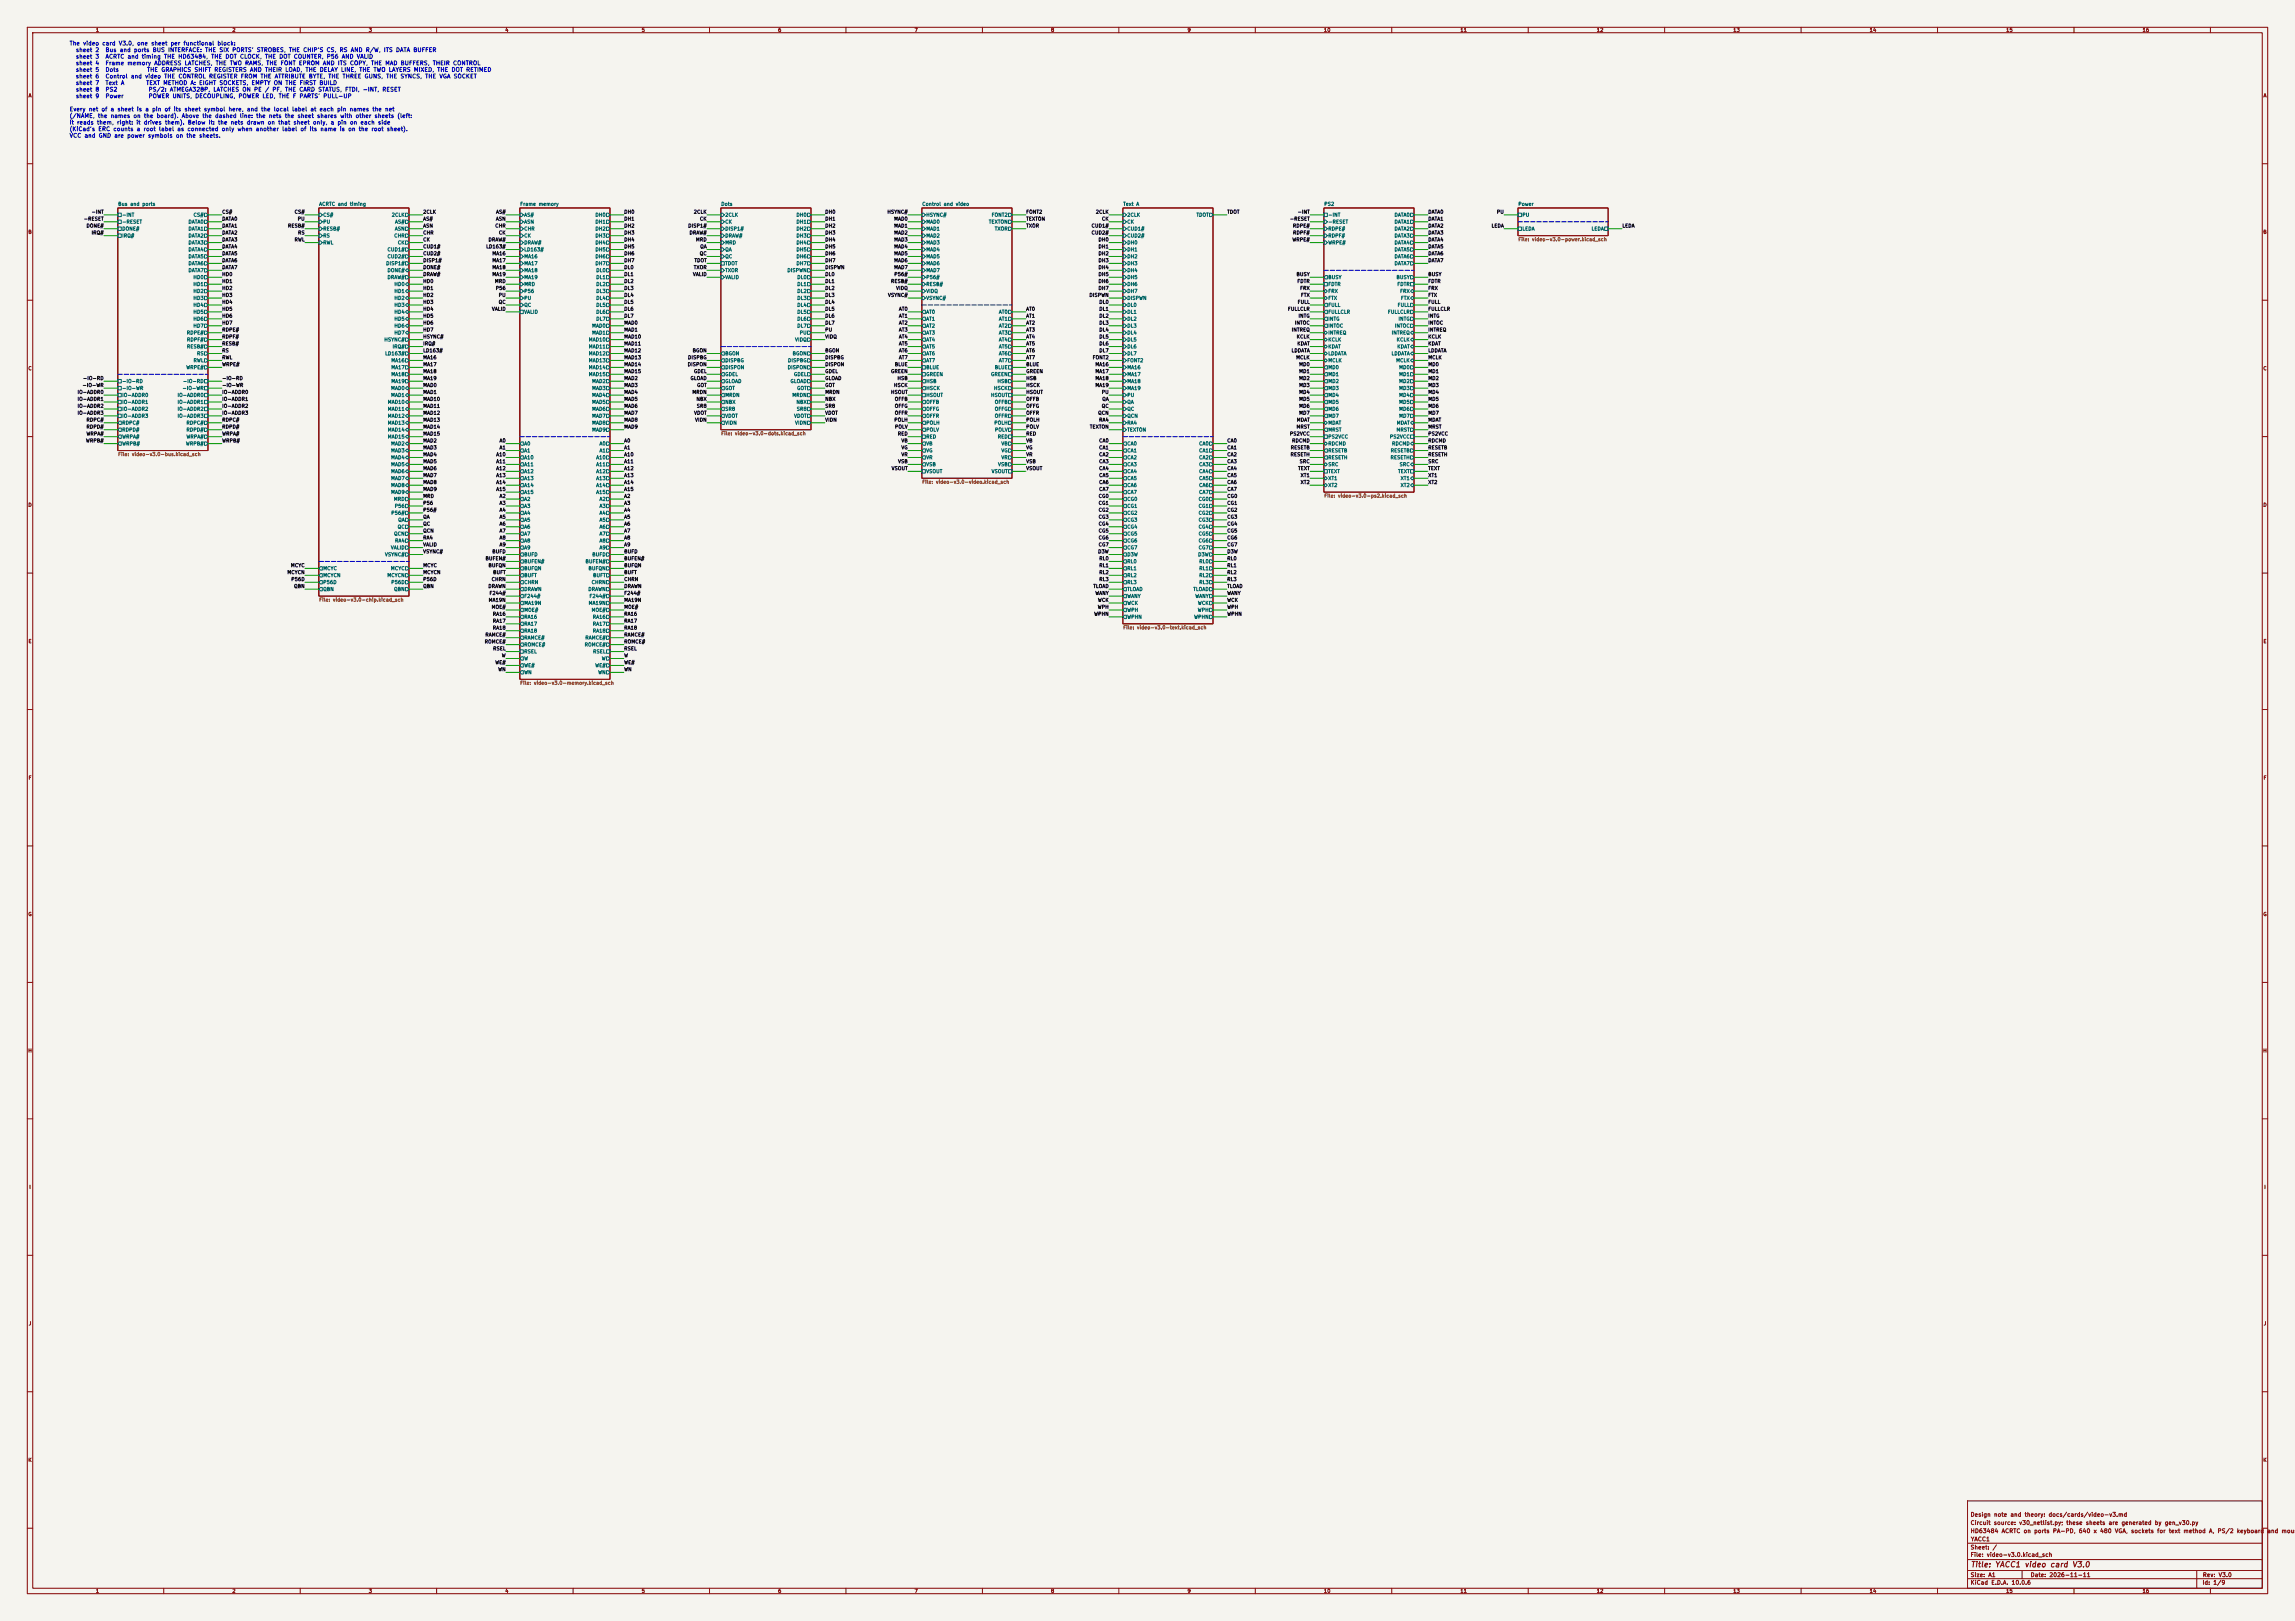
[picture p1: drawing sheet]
<svg xmlns="http://www.w3.org/2000/svg" width="841mm" height="594mm" viewBox="0 0 841 594" stroke-linecap="round" stroke-linejoin="round" font-family="sans-serif">
<defs><g id="words">
<text font-size="2" fill="#840000" x="722" y="574.8">Title: YACC1 video card V3.0</text>
<g font-size="1.5" fill="#0000c2">
<text x="25.4" y="17">The video card V3.0, one sheet per functional block:</text>
<text x="27.6" y="19.4">sheet 2</text>
<text x="27.6" y="21.8">sheet 3</text>
<text x="38.5" y="19.4">Bus and ports BUS INTERFACE: THE SIX PORTS' STROBES, THE CHIP'S CS, RS AND R/W, ITS DATA BUFFER</text>
<text x="38.5" y="21.8">ACRTC and timing THE HD63484, THE DOT CLOCK, THE DOT COUNTER, P56 AND VALID</text>
<text x="27.6" y="24.3">sheet 4</text>
<text x="27.6" y="26.7">sheet 5</text>
<text x="27.6" y="29.1">sheet 6</text>
<text x="38.5" y="24.3">Frame memory ADDRESS LATCHES, THE TWO RAMS, THE FONT EPROM AND ITS COPY, THE MAD BUFFERS, THEIR CONTROL</text>
<text x="38.5" y="26.7">Dots</text>
<text x="38.5" y="29.1">Control and video THE CONTROL REGISTER FROM THE ATTRIBUTE BYTE, THE THREE GUNS, THE SYNCS, THE VGA SOCKET</text>
<text x="53.7" y="26.7">THE GRAPHICS SHIFT REGISTERS AND THEIR LOAD, THE DELAY LINE, THE TWO LAYERS MIXED, THE DOT RETIMED</text>
<text x="27.6" y="31.5">sheet 7</text>
<text x="27.6" y="33.9">sheet 8</text>
<text x="38.5" y="31.5">Text A</text>
<text x="38.5" y="33.9">PS2</text>
<text x="53.4" y="31.5">TEXT METHOD A: EIGHT SOCKETS, EMPTY ON THE FIRST BUILD</text>
<text x="54.3" y="33.9">PS/2: ATMEGA328P, LATCHES ON PE / PF, THE CARD STATUS, FTDI, -INT, RESET</text>
<text x="25.4" y="41.2">Every net of a sheet is a pin of its sheet symbol here, and the local label at each pin names the net</text>
<text x="27.6" y="36.3">sheet 9</text>
<text x="38.5" y="36.3">Power</text>
<text x="54.3" y="36.3">POWER UNITS, DECOUPLING, POWER LED, THE F PARTS' PULL-UP</text>
<text x="25.4" y="43.6">(/NAME, the names on the board). Above the dashed line: the nets the sheet shares with other sheets (left:</text>
<text x="25.4" y="46">it reads them, right: it drives them). Below it: the nets drawn on that sheet only, a pin on each side</text>
<text x="25.4" y="48.4">(KiCad's ERC counts a root label as connected only when another label of its name is on the root sheet).</text>
<text x="25.4" y="50.8">VCC and GND are power symbols on the sheets.</text>
</g>
<g font-size="1.5" fill="#840000">
<text x="721.9" y="556.1">Design note and theory: docs/cards/video-v3.md</text>
<text x="721.9" y="562.1">HD63484 ACRTC on ports PA-PD, 640 x 480 VGA, sockets for text method A, PS/2 keyboard and mouse</text>
<text x="721.9" y="559.1">Circuit source: v30_netlist.py; these sheets are generated by gen_v30.py</text>
<text x="721.9" y="568.1">Sheet: /</text>
<text x="722" y="565.1">YACC1</text>
<text x="721.9" y="570.8">File: video-v3.0.kicad_sch</text>
<text x="721.9" y="581">KiCad E.D.A. 10.0.6</text>
<text x="721.9" y="578.2">Size: A1</text>
<text x="743.9" y="578.2">Date: 2026-11-11</text>
<text x="806.9" y="581">Id: 1/9</text>
<text x="807" y="578.2">Rev: V3.0</text>
</g>
<g font-size="1.3" fill="#840000">
<text x="35" y="12">1</text>
<text x="85" y="12">2</text>
<text x="135" y="12">3</text>
<text x="185" y="12">4</text>
<text x="235" y="12">5</text>
<text x="285" y="12">6</text>
<text x="335" y="12">7</text>
<text x="385" y="12">8</text>
<text x="435" y="12">9</text>
<text x="485" y="12">10</text>
<text x="535" y="12">11</text>
<text x="585" y="12">12</text>
<text x="635" y="12">13</text>
<text x="685" y="12">14</text>
<text x="735" y="12">15</text>
<text x="785" y="12">16</text>
<text x="10.3" y="36">A</text>
<text x="829.3" y="36">A</text>
<text x="10.2" y="86">B</text>
<text x="829.2" y="86">B</text>
<text x="10.2" y="136">C</text>
<text x="829.2" y="136">C</text>
<text x="10.2" y="186">D</text>
<text x="829.2" y="186">D</text>
<text x="10.3" y="236">E</text>
<text x="829.3" y="236">E</text>
<text x="10.3" y="286">F</text>
<text x="829.3" y="286">F</text>
<text x="10.2" y="336">G</text>
<text x="829.2" y="336">G</text>
<text x="10.2" y="386">H</text>
<text x="829.2" y="386">H</text>
<text x="10.6" y="436">I</text>
<text x="829.6" y="436">I</text>
<text x="10.4" y="486">J</text>
<text x="829.4" y="486">J</text>
<text x="10.2" y="536">K</text>
<text x="829.2" y="536">K</text>
<text x="35" y="584">1</text>
<text x="85" y="584">2</text>
<text x="135" y="584">3</text>
<text x="185" y="584">4</text>
<text x="235" y="584">5</text>
<text x="285" y="584">6</text>
<text x="335" y="584">7</text>
<text x="385" y="584">8</text>
<text x="435" y="584">9</text>
<text x="485" y="584">10</text>
<text x="535" y="584">11</text>
<text x="585" y="584">12</text>
<text x="635" y="584">13</text>
<text x="685" y="584">14</text>
<text x="735" y="584">15</text>
<text x="785" y="584">16</text>
</g>
<g font-size="1.3" fill="#006464">
<text x="43.2" y="75.7">Bus and ports</text>
<text x="116.8" y="75.7">ACRTC and timing</text>
<text x="190.5" y="75.7">Frame memory</text>
<text x="264.1" y="75.7">Dots</text>
<text x="337.8" y="75.7">Control and video</text>
<text x="411.5" y="75.7">Text A</text>
<text x="485.1" y="75.7">PS2</text>
<text x="556.2" y="75.7">Power</text>
<text x="44.6" y="79.7">-INT</text>
<text x="44.6" y="82.2">-RESET</text>
<text x="68.9" y="82.2">DATA0</text>
<text x="70.8" y="79.7">CS#</text>
<text x="118.3" y="79.7">CS#</text>
<text x="118.3" y="82.2">PU</text>
<text x="143.4" y="79.7">2CLK</text>
<text x="144.6" y="82.2">AS#</text>
<text x="191.9" y="79.7">AS#</text>
<text x="191.9" y="82.2">ASN</text>
<text x="218" y="79.7">DH0</text>
<text x="218" y="82.2">DH1</text>
<text x="265.6" y="79.7">2CLK</text>
<text x="265.6" y="82.2">CK</text>
<text x="291.7" y="79.7">DH0</text>
<text x="291.7" y="82.2">DH1</text>
<text x="339.3" y="79.7">HSYNC#</text>
<text x="339.3" y="82.2">MAD0</text>
<text x="362.2" y="82.2">TEXTON</text>
<text x="363.2" y="79.7">FONT2</text>
<text x="412.9" y="79.7">2CLK</text>
<text x="412.9" y="82.2">CK</text>
<text x="438.3" y="79.7">TDOT</text>
<text x="486.6" y="79.7">-INT</text>
<text x="486.6" y="82.2">-RESET</text>
<text x="510.8" y="79.7">DATA0</text>
<text x="510.8" y="82.2">DATA1</text>
<text x="557.7" y="79.7">PU</text>
<text x="44.6" y="84.8">DONE#</text>
<text x="44.6" y="87.3">IRQ#</text>
<text x="68.9" y="84.8">DATA1</text>
<text x="68.9" y="87.3">DATA2</text>
<text x="68.9" y="89.9">DATA3</text>
<text x="118.3" y="84.8">RESB#</text>
<text x="118.3" y="87.3">RS</text>
<text x="118.3" y="89.9">RWL</text>
<text x="144.3" y="87.3">CHR</text>
<text x="144.5" y="84.8">ASN</text>
<text x="145.6" y="89.9">CK</text>
<text x="191.9" y="84.8">CHR</text>
<text x="191.9" y="87.3">CK</text>
<text x="191.9" y="89.9">DRAW#</text>
<text x="218" y="84.8">DH2</text>
<text x="218" y="87.3">DH3</text>
<text x="218" y="89.9">DH4</text>
<text x="265.6" y="84.8">DISP1#</text>
<text x="265.6" y="87.3">DRAW#</text>
<text x="265.6" y="89.9">MRD</text>
<text x="291.7" y="84.8">DH2</text>
<text x="291.7" y="87.3">DH3</text>
<text x="291.7" y="89.9">DH4</text>
<text x="339.3" y="84.8">MAD1</text>
<text x="339.3" y="87.3">MAD2</text>
<text x="339.3" y="89.9">MAD3</text>
<text x="364.4" y="84.8">TXOR</text>
<text x="412.9" y="84.8">CUD1#</text>
<text x="412.9" y="87.3">CUD2#</text>
<text x="412.9" y="89.9">DH0</text>
<text x="486.6" y="84.8">RDPE#</text>
<text x="486.6" y="87.3">RDPF#</text>
<text x="486.6" y="89.9">WRPE#</text>
<text x="510.8" y="84.8">DATA2</text>
<text x="510.8" y="87.3">DATA3</text>
<text x="510.8" y="89.9">DATA4</text>
<text x="557.7" y="84.8">LEDA</text>
<text x="583.1" y="84.8">LEDA</text>
<text x="68.9" y="92.4">DATA4</text>
<text x="68.9" y="94.9">DATA5</text>
<text x="141.8" y="92.4">CUD1#</text>
<text x="141.8" y="94.9">CUD2#</text>
<text x="191.9" y="92.4">LD163#</text>
<text x="191.9" y="94.9">MA16</text>
<text x="218" y="92.4">DH5</text>
<text x="218" y="94.9">DH6</text>
<text x="265.6" y="92.4">QA</text>
<text x="265.6" y="94.9">QC</text>
<text x="291.7" y="92.4">DH5</text>
<text x="291.7" y="94.9">DH6</text>
<text x="339.3" y="92.4">MAD4</text>
<text x="339.3" y="94.9">MAD5</text>
<text x="412.9" y="92.4">DH1</text>
<text x="412.9" y="94.9">DH2</text>
<text x="510.8" y="92.4">DATA5</text>
<text x="510.8" y="94.9">DATA6</text>
<text x="68.9" y="97.5">DATA6</text>
<text x="68.9" y="100">DATA7</text>
<text x="141.3" y="97.5">DISP1#</text>
<text x="141.8" y="100">DONE#</text>
<text x="191.9" y="97.5">MA17</text>
<text x="191.9" y="100">MA18</text>
<text x="218" y="97.5">DH7</text>
<text x="218.3" y="100">DL0</text>
<text x="265.6" y="97.5">TDOT</text>
<text x="265.6" y="100">TXOR</text>
<text x="288.4" y="100">DISPWN</text>
<text x="291.7" y="97.5">DH7</text>
<text x="339.3" y="97.5">MAD6</text>
<text x="339.3" y="100">MAD7</text>
<text x="412.9" y="97.5">DH3</text>
<text x="412.9" y="100">DH4</text>
<text x="510.8" y="97.5">DATA7</text>
<text x="70.7" y="102.6">HD0</text>
<text x="70.7" y="105.1">HD1</text>
<text x="70.7" y="107.6">HD2</text>
<text x="141.8" y="102.6">DRAW#</text>
<text x="144.4" y="105.1">HD0</text>
<text x="144.4" y="107.6">HD1</text>
<text x="191.9" y="102.6">MA19</text>
<text x="191.9" y="105.1">MRD</text>
<text x="191.9" y="107.6">P56</text>
<text x="218.3" y="102.6">DL1</text>
<text x="218.3" y="105.1">DL2</text>
<text x="218.3" y="107.6">DL3</text>
<text x="265.6" y="102.6">VALID</text>
<text x="292" y="102.6">DL0</text>
<text x="292" y="105.1">DL1</text>
<text x="292" y="107.6">DL2</text>
<text x="339.3" y="102.6">P56#</text>
<text x="339.3" y="105.1">RESB#</text>
<text x="339.3" y="107.6">VIDQ</text>
<text x="412.9" y="102.6">DH5</text>
<text x="412.9" y="105.1">DH6</text>
<text x="412.9" y="107.6">DH7</text>
<text x="486.6" y="102.6">BUSY</text>
<text x="486.6" y="105.1">FDTR</text>
<text x="486.6" y="107.6">FRX</text>
<text x="511.6" y="102.6">BUSY</text>
<text x="511.9" y="105.1">FDTR</text>
<text x="512.9" y="107.6">FRX</text>
<text x="70.7" y="110.2">HD3</text>
<text x="70.7" y="112.7">HD4</text>
<text x="144.4" y="110.2">HD2</text>
<text x="144.4" y="112.7">HD3</text>
<text x="191.9" y="110.2">PU</text>
<text x="191.9" y="112.7">QC</text>
<text x="218.3" y="110.2">DL4</text>
<text x="218.3" y="112.7">DL5</text>
<text x="292" y="110.2">DL3</text>
<text x="292" y="112.7">DL4</text>
<text x="339.3" y="110.2">VSYNC#</text>
<text x="412.9" y="110.2">DISPWN</text>
<text x="412.9" y="112.7">DL0</text>
<text x="486.6" y="110.2">FTX</text>
<text x="486.6" y="112.7">FULL</text>
<text x="512" y="112.7">FULL</text>
<text x="513.2" y="110.2">FTX</text>
<text x="70.7" y="115.3">HD5</text>
<text x="70.7" y="117.8">HD6</text>
<text x="144.4" y="115.3">HD4</text>
<text x="144.4" y="117.8">HD5</text>
<text x="191.9" y="115.3">VALID</text>
<text x="218.3" y="115.3">DL6</text>
<text x="218.3" y="117.8">DL7</text>
<text x="292" y="115.3">DL5</text>
<text x="292" y="117.8">DL6</text>
<text x="339.3" y="115.3">AT0</text>
<text x="339.3" y="117.8">AT1</text>
<text x="365.9" y="115.3">AT0</text>
<text x="365.9" y="117.8">AT1</text>
<text x="412.9" y="115.3">DL1</text>
<text x="412.9" y="117.8">DL2</text>
<text x="486.6" y="115.3">FULLCLR</text>
<text x="486.6" y="117.8">INTG</text>
<text x="508.4" y="115.3">FULLCLR</text>
<text x="512.3" y="117.8">INTG</text>
<text x="68.3" y="122.9">RDPE#</text>
<text x="68.3" y="125.4">RDPF#</text>
<text x="70.7" y="120.3">HD7</text>
<text x="140.7" y="125.4">HSYNC#</text>
<text x="144.4" y="120.3">HD6</text>
<text x="144.4" y="122.9">HD7</text>
<text x="215.6" y="125.4">MAD10</text>
<text x="216.8" y="120.3">MAD0</text>
<text x="216.8" y="122.9">MAD1</text>
<text x="291.2" y="125.4">VIDQ</text>
<text x="292" y="120.3">DL7</text>
<text x="292.9" y="122.9">PU</text>
<text x="339.3" y="120.3">AT2</text>
<text x="339.3" y="122.9">AT3</text>
<text x="339.3" y="125.4">AT4</text>
<text x="365.9" y="120.3">AT2</text>
<text x="365.9" y="122.9">AT3</text>
<text x="365.9" y="125.4">AT4</text>
<text x="412.9" y="120.3">DL3</text>
<text x="412.9" y="122.9">DL4</text>
<text x="412.9" y="125.4">DL5</text>
<text x="486.6" y="120.3">INTOC</text>
<text x="486.6" y="122.9">INTREQ</text>
<text x="486.6" y="125.4">KCLK</text>
<text x="509.8" y="122.9">INTREQ</text>
<text x="511" y="120.3">INTOC</text>
<text x="511.6" y="125.4">KCLK</text>
<text x="68.3" y="128">RESB#</text>
<text x="72" y="130.5">RS</text>
<text x="141" y="130.5">LD163#</text>
<text x="143.7" y="128">IRQ#</text>
<text x="215.6" y="128">MAD11</text>
<text x="215.6" y="130.5">MAD12</text>
<text x="265.6" y="130.5">BGON</text>
<text x="290.3" y="130.5">BGON</text>
<text x="339.3" y="128">AT5</text>
<text x="339.3" y="130.5">AT6</text>
<text x="365.9" y="128">AT5</text>
<text x="365.9" y="130.5">AT6</text>
<text x="412.9" y="128">DL6</text>
<text x="412.9" y="130.5">DL7</text>
<text x="486.6" y="128">KDAT</text>
<text x="486.6" y="130.5">LDDATA</text>
<text x="509.8" y="130.5">LDDATA</text>
<text x="511.9" y="128">KDAT</text>
<text x="68.1" y="135.6">WRPE#</text>
<text x="70.8" y="133">RWL</text>
<text x="143.2" y="133">MA16</text>
<text x="143.2" y="135.6">MA17</text>
<text x="215.6" y="133">MAD13</text>
<text x="215.6" y="135.6">MAD14</text>
<text x="265.6" y="133">DISPBG</text>
<text x="265.6" y="135.6">DISPON</text>
<text x="288.5" y="135.6">DISPON</text>
<text x="288.6" y="133">DISPBG</text>
<text x="339.3" y="133">AT7</text>
<text x="339.3" y="135.6">BLUE</text>
<text x="364.4" y="135.6">BLUE</text>
<text x="365.9" y="133">AT7</text>
<text x="412.9" y="133">FONT2</text>
<text x="412.9" y="135.6">MA16</text>
<text x="486.6" y="133">MCLK</text>
<text x="486.6" y="135.6">MD0</text>
<text x="511.5" y="133">MCLK</text>
<text x="512.5" y="135.6">MD0</text>
<text x="44.6" y="140.7">-IO-RD</text>
<text x="44.6" y="143.2">-IO-WR</text>
<text x="66.7" y="143.2">-IO-WR</text>
<text x="66.9" y="140.7">-IO-RD</text>
<text x="143.2" y="143.2">MAD0</text>
<text x="143.2" y="138.1">MA18</text>
<text x="143.2" y="140.7">MA19</text>
<text x="215.6" y="138.1">MAD15</text>
<text x="216.8" y="140.7">MAD2</text>
<text x="216.8" y="143.2">MAD3</text>
<text x="265.6" y="138.1">GDEL</text>
<text x="265.6" y="140.7">GLOAD</text>
<text x="265.6" y="143.2">GOT</text>
<text x="289.5" y="140.7">GLOAD</text>
<text x="290.8" y="138.1">GDEL</text>
<text x="291.9" y="143.2">GOT</text>
<text x="339.3" y="138.1">GREEN</text>
<text x="339.3" y="140.7">HSB</text>
<text x="339.3" y="143.2">HSCK</text>
<text x="363" y="138.1">GREEN</text>
<text x="364.1" y="143.2">HSCK</text>
<text x="365.3" y="140.7">HSB</text>
<text x="412.9" y="138.1">MA17</text>
<text x="412.9" y="140.7">MA18</text>
<text x="412.9" y="143.2">MA19</text>
<text x="486.6" y="138.1">MD1</text>
<text x="486.6" y="140.7">MD2</text>
<text x="486.6" y="143.2">MD3</text>
<text x="512.5" y="138.1">MD1</text>
<text x="512.5" y="140.7">MD2</text>
<text x="512.5" y="143.2">MD3</text>
<text x="44.6" y="145.7">IO-ADDR0</text>
<text x="44.6" y="148.3">IO-ADDR1</text>
<text x="64.9" y="145.7">IO-ADDR0</text>
<text x="64.9" y="148.3">IO-ADDR1</text>
<text x="141.9" y="148.3">MAD10</text>
<text x="143.2" y="145.7">MAD1</text>
<text x="216.8" y="145.7">MAD4</text>
<text x="216.8" y="148.3">MAD5</text>
<text x="265.6" y="145.7">MRDN</text>
<text x="265.6" y="148.3">NBX</text>
<text x="290.2" y="145.7">MRDN</text>
<text x="291.7" y="148.3">NBX</text>
<text x="339.3" y="145.7">HSOUT</text>
<text x="339.3" y="148.3">OFFB</text>
<text x="363" y="145.7">HSOUT</text>
<text x="364.4" y="148.3">OFFB</text>
<text x="412.9" y="145.7">PU</text>
<text x="412.9" y="148.3">QA</text>
<text x="486.6" y="145.7">MD4</text>
<text x="486.6" y="148.3">MD5</text>
<text x="512.5" y="145.7">MD4</text>
<text x="512.5" y="148.3">MD5</text>
<text x="44.6" y="150.8">IO-ADDR2</text>
<text x="44.6" y="153.4">IO-ADDR3</text>
<text x="44.6" y="155.9">RDPC#</text>
<text x="64.9" y="150.8">IO-ADDR2</text>
<text x="64.9" y="153.4">IO-ADDR3</text>
<text x="68.2" y="155.9">RDPC#</text>
<text x="141.9" y="150.8">MAD11</text>
<text x="141.9" y="153.4">MAD12</text>
<text x="141.9" y="155.9">MAD13</text>
<text x="216.8" y="150.8">MAD6</text>
<text x="216.8" y="153.4">MAD7</text>
<text x="216.8" y="155.9">MAD8</text>
<text x="265.6" y="150.8">SR8</text>
<text x="265.6" y="153.4">VDOT</text>
<text x="265.6" y="155.9">VIDN</text>
<text x="290.8" y="153.4">VDOT</text>
<text x="291.2" y="155.9">VIDN</text>
<text x="291.8" y="150.8">SR8</text>
<text x="339.3" y="150.8">OFFG</text>
<text x="339.3" y="153.4">OFFR</text>
<text x="339.3" y="155.9">POLH</text>
<text x="364.2" y="155.9">POLH</text>
<text x="364.4" y="150.8">OFFG</text>
<text x="364.4" y="153.4">OFFR</text>
<text x="412.9" y="150.8">QC</text>
<text x="412.9" y="153.4">QCN</text>
<text x="412.9" y="155.9">RA4</text>
<text x="486.6" y="150.8">MD6</text>
<text x="486.6" y="153.4">MD7</text>
<text x="486.6" y="155.9">MDAT</text>
<text x="511.7" y="155.9">MDAT</text>
<text x="512.5" y="150.8">MD6</text>
<text x="512.5" y="153.4">MD7</text>
<text x="44.6" y="158.4">RDPD#</text>
<text x="44.6" y="161">WRPA#</text>
<text x="68.2" y="158.4">RDPD#</text>
<text x="68.2" y="161">WRPA#</text>
<text x="141.9" y="158.4">MAD14</text>
<text x="141.9" y="161">MAD15</text>
<text x="216.8" y="158.4">MAD9</text>
<text x="339.3" y="158.4">POLV</text>
<text x="339.3" y="161">RED</text>
<text x="364.4" y="158.4">POLV</text>
<text x="365.5" y="161">RED</text>
<text x="412.9" y="158.4">TEXTON</text>
<text x="486.6" y="158.4">MRST</text>
<text x="486.6" y="161">PS2VCC</text>
<text x="509.2" y="161">PS2VCC</text>
<text x="511.6" y="158.4">MRST</text>
<text x="44.6" y="163.5">WRPB#</text>
<text x="68" y="163.5">WRPB#</text>
<text x="143.2" y="163.5">MAD2</text>
<text x="143.2" y="166.1">MAD3</text>
<text x="191.9" y="163.5">A0</text>
<text x="191.9" y="166.1">A1</text>
<text x="219.5" y="163.5">A0</text>
<text x="219.5" y="166.1">A1</text>
<text x="339.3" y="163.5">VB</text>
<text x="339.3" y="166.1">VG</text>
<text x="366.8" y="163.5">VB</text>
<text x="366.8" y="166.1">VG</text>
<text x="412.9" y="163.5">CA0</text>
<text x="412.9" y="166.1">CA1</text>
<text x="439.2" y="163.5">CA0</text>
<text x="439.2" y="166.1">CA1</text>
<text x="486.6" y="163.5">RDCMD</text>
<text x="486.6" y="166.1">RESETB</text>
<text x="509.5" y="166.1">RESETB</text>
<text x="509.9" y="163.5">RDCMD</text>
<text x="143.2" y="168.6">MAD4</text>
<text x="143.2" y="171.1">MAD5</text>
<text x="143.2" y="173.7">MAD6</text>
<text x="191.9" y="168.6">A10</text>
<text x="191.9" y="171.1">A11</text>
<text x="191.9" y="173.7">A12</text>
<text x="218.3" y="168.6">A10</text>
<text x="218.3" y="171.1">A11</text>
<text x="218.3" y="173.7">A12</text>
<text x="339.3" y="168.6">VR</text>
<text x="339.3" y="171.1">VSB</text>
<text x="339.3" y="173.7">VSOUT</text>
<text x="363.2" y="173.7">VSOUT</text>
<text x="365.6" y="171.1">VSB</text>
<text x="366.8" y="168.6">VR</text>
<text x="412.9" y="168.6">CA2</text>
<text x="412.9" y="171.1">CA3</text>
<text x="412.9" y="173.7">CA4</text>
<text x="439.2" y="168.6">CA2</text>
<text x="439.2" y="171.1">CA3</text>
<text x="439.2" y="173.7">CA4</text>
<text x="486.6" y="168.6">RESETH</text>
<text x="486.6" y="171.1">SRC</text>
<text x="486.6" y="173.7">TEXT</text>
<text x="509.4" y="168.6">RESETH</text>
<text x="512.2" y="173.7">TEXT</text>
<text x="512.7" y="171.1">SRC</text>
<text x="143.2" y="176.2">MAD7</text>
<text x="143.2" y="178.8">MAD8</text>
<text x="191.9" y="176.2">A13</text>
<text x="191.9" y="178.8">A14</text>
<text x="218.3" y="176.2">A13</text>
<text x="218.3" y="178.8">A14</text>
<text x="412.9" y="176.2">CA5</text>
<text x="412.9" y="178.8">CA6</text>
<text x="439.2" y="176.2">CA5</text>
<text x="439.2" y="178.8">CA6</text>
<text x="486.6" y="176.2">XT1</text>
<text x="486.6" y="178.8">XT2</text>
<text x="513.1" y="176.2">XT1</text>
<text x="513.1" y="178.8">XT2</text>
<text x="143.2" y="181.3">MAD9</text>
<text x="144.2" y="183.8">MRD</text>
<text x="191.9" y="181.3">A15</text>
<text x="191.9" y="183.8">A2</text>
<text x="218.3" y="181.3">A15</text>
<text x="219.5" y="183.8">A2</text>
<text x="412.9" y="181.3">CA7</text>
<text x="412.9" y="183.8">CG0</text>
<text x="439.1" y="183.8">CG0</text>
<text x="439.2" y="181.3">CA7</text>
<text x="143.2" y="188.9">P56#</text>
<text x="144.5" y="186.4">P56</text>
<text x="145.8" y="191.5">QA</text>
<text x="191.9" y="186.4">A3</text>
<text x="191.9" y="188.9">A4</text>
<text x="191.9" y="191.5">A5</text>
<text x="219.5" y="186.4">A3</text>
<text x="219.5" y="188.9">A4</text>
<text x="219.5" y="191.5">A5</text>
<text x="412.9" y="186.4">CG1</text>
<text x="412.9" y="188.9">CG2</text>
<text x="412.9" y="191.5">CG3</text>
<text x="439.1" y="186.4">CG1</text>
<text x="439.1" y="188.9">CG2</text>
<text x="439.1" y="191.5">CG3</text>
<text x="144.2" y="196.5">QCN</text>
<text x="145.6" y="194">QC</text>
<text x="191.9" y="194">A6</text>
<text x="191.9" y="196.5">A7</text>
<text x="219.5" y="194">A6</text>
<text x="219.5" y="196.5">A7</text>
<text x="412.9" y="194">CG4</text>
<text x="412.9" y="196.5">CG5</text>
<text x="439.1" y="194">CG4</text>
<text x="439.1" y="196.5">CG5</text>
<text x="143.1" y="201.6">VALID</text>
<text x="144.6" y="199.1">RA4</text>
<text x="191.9" y="199.1">A8</text>
<text x="191.9" y="201.6">A9</text>
<text x="219.5" y="199.1">A8</text>
<text x="219.5" y="201.6">A9</text>
<text x="412.9" y="199.1">CG6</text>
<text x="412.9" y="201.6">CG7</text>
<text x="439.1" y="199.1">CG6</text>
<text x="439.1" y="201.6">CG7</text>
<text x="118.3" y="209.2">MCYC</text>
<text x="140.9" y="204.2">VSYNC#</text>
<text x="143.1" y="209.2">MCYC</text>
<text x="191.9" y="204.2">BUFD</text>
<text x="191.9" y="206.7">BUFEN#</text>
<text x="191.9" y="209.2">BUFQN</text>
<text x="214.4" y="206.7">BUFEN#</text>
<text x="215.5" y="209.2">BUFQN</text>
<text x="216.9" y="204.2">BUFD</text>
<text x="412.9" y="204.2">D3W</text>
<text x="412.9" y="206.7">RL0</text>
<text x="412.9" y="209.2">RL1</text>
<text x="438.9" y="204.2">D3W</text>
<text x="439.3" y="206.7">RL0</text>
<text x="439.3" y="209.2">RL1</text>
<text x="118.3" y="211.8">MCYCN</text>
<text x="118.3" y="214.3">P56D</text>
<text x="141.8" y="211.8">MCYCN</text>
<text x="143.2" y="214.3">P56D</text>
<text x="191.9" y="211.8">BUFT</text>
<text x="191.9" y="214.3">CHRN</text>
<text x="216.6" y="214.3">CHRN</text>
<text x="217.2" y="211.8">BUFT</text>
<text x="412.9" y="211.8">RL2</text>
<text x="412.9" y="214.3">RL3</text>
<text x="439.3" y="211.8">RL2</text>
<text x="439.3" y="214.3">RL3</text>
<text x="118.3" y="216.9">QBN</text>
<text x="144.2" y="216.9">QBN</text>
<text x="191.9" y="216.9">DRAWN</text>
<text x="191.9" y="219.4">F244#</text>
<text x="191.9" y="221.9">MA19N</text>
<text x="215.4" y="216.9">DRAWN</text>
<text x="215.5" y="221.9">MA19N</text>
<text x="215.8" y="219.4">F244#</text>
<text x="412.9" y="216.9">TLOAD</text>
<text x="412.9" y="219.4">WANY</text>
<text x="412.9" y="221.9">WCK</text>
<text x="437.1" y="216.9">TLOAD</text>
<text x="437.9" y="219.4">WANY</text>
<text x="438.8" y="221.9">WCK</text>
<text x="191.9" y="224.5">MOE#</text>
<text x="191.9" y="227">RA16</text>
<text x="216.6" y="224.5">MOE#</text>
<text x="217.1" y="227">RA16</text>
<text x="412.9" y="224.5">WPH</text>
<text x="412.9" y="227">WPHN</text>
<text x="437.4" y="227">WPHN</text>
<text x="438.8" y="224.5">WPH</text>
<text x="191.9" y="229.6">RA17</text>
<text x="191.9" y="232.1">RA18</text>
<text x="217.1" y="229.6">RA17</text>
<text x="217.1" y="232.1">RA18</text>
<text x="191.9" y="234.6">RAMCE#</text>
<text x="191.9" y="237.2">ROMCE#</text>
<text x="191.9" y="239.7">RSEL</text>
<text x="214.1" y="237.2">ROMCE#</text>
<text x="214.3" y="234.6">RAMCE#</text>
<text x="217.2" y="239.7">RSEL</text>
<text x="191.9" y="242.3">W</text>
<text x="191.9" y="244.8">WE#</text>
<text x="218" y="244.8">WE#</text>
<text x="220.4" y="242.3">W</text>
<text x="191.9" y="247.3">WN</text>
<text x="219.1" y="247.3">WN</text>
</g>
<g font-size="1.3" fill="#0f0f0f">
<text x="30.6" y="81.2">-RESET</text>
<text x="31.5" y="83.7">DONE#</text>
<text x="33.4" y="78.6">-INT</text>
<text x="81.3" y="83.7">DATA1</text>
<text x="81.3" y="81.2">DATA0</text>
<text x="81.3" y="78.6">CS#</text>
<text x="105.4" y="83.7">RESB#</text>
<text x="107.8" y="78.6">CS#</text>
<text x="108.9" y="81.2">PU</text>
<text x="154.9" y="78.6">2CLK</text>
<text x="154.9" y="81.2">AS#</text>
<text x="154.9" y="83.7">ASN</text>
<text x="181.3" y="83.7">CHR</text>
<text x="181.6" y="81.2">ASN</text>
<text x="181.6" y="78.6">AS#</text>
<text x="228.6" y="78.6">DH0</text>
<text x="228.6" y="81.2">DH1</text>
<text x="228.6" y="83.7">DH2</text>
<text x="252" y="83.7">DISP1#</text>
<text x="254.1" y="78.6">2CLK</text>
<text x="256.3" y="81.2">CK</text>
<text x="302.2" y="78.6">DH0</text>
<text x="302.2" y="81.2">DH1</text>
<text x="302.2" y="83.7">DH2</text>
<text x="325" y="78.6">HSYNC#</text>
<text x="327.5" y="83.7">MAD1</text>
<text x="327.5" y="81.2">MAD0</text>
<text x="375.9" y="83.7">TXOR</text>
<text x="375.9" y="81.2">TEXTON</text>
<text x="375.9" y="78.6">FONT2</text>
<text x="399.8" y="83.7">CUD1#</text>
<text x="401.4" y="78.6">2CLK</text>
<text x="403.6" y="81.2">CK</text>
<text x="449.6" y="78.6">TDOT</text>
<text x="472.5" y="81.2">-RESET</text>
<text x="473.6" y="83.7">RDPE#</text>
<text x="475.4" y="78.6">-INT</text>
<text x="523.2" y="83.7">DATA2</text>
<text x="523.2" y="81.2">DATA1</text>
<text x="523.2" y="78.6">DATA0</text>
<text x="546.4" y="83.7">LEDA</text>
<text x="548.4" y="78.6">PU</text>
<text x="594.3" y="83.7">LEDA</text>
<text x="33.4" y="86.2">IRQ#</text>
<text x="81.3" y="86.2">DATA2</text>
<text x="81.3" y="88.8">DATA3</text>
<text x="107.8" y="88.8">RWL</text>
<text x="109.1" y="86.2">RS</text>
<text x="154.9" y="86.2">CHR</text>
<text x="154.9" y="88.8">CK</text>
<text x="178.8" y="88.8">DRAW#</text>
<text x="182.7" y="86.2">CK</text>
<text x="228.6" y="86.2">DH3</text>
<text x="228.6" y="88.8">DH4</text>
<text x="252.5" y="86.2">DRAW#</text>
<text x="254.9" y="88.8">MRD</text>
<text x="302.2" y="86.2">DH3</text>
<text x="302.2" y="88.8">DH4</text>
<text x="327.5" y="88.8">MAD3</text>
<text x="327.5" y="86.2">MAD2</text>
<text x="399.8" y="86.2">CUD2#</text>
<text x="402.4" y="88.8">DH0</text>
<text x="473.4" y="88.8">WRPE#</text>
<text x="473.7" y="86.2">RDPF#</text>
<text x="523.2" y="88.8">DATA4</text>
<text x="523.2" y="86.2">DATA3</text>
<text x="81.3" y="91.3">DATA4</text>
<text x="81.3" y="93.9">DATA5</text>
<text x="154.9" y="91.3">CUD1#</text>
<text x="154.9" y="93.9">CUD2#</text>
<text x="178" y="91.3">LD163#</text>
<text x="180.2" y="93.9">MA16</text>
<text x="228.6" y="91.3">DH5</text>
<text x="228.6" y="93.9">DH6</text>
<text x="256.3" y="93.9">QC</text>
<text x="256.4" y="91.3">QA</text>
<text x="302.2" y="91.3">DH5</text>
<text x="302.2" y="93.9">DH6</text>
<text x="327.5" y="93.9">MAD5</text>
<text x="327.5" y="91.3">MAD4</text>
<text x="402.4" y="93.9">DH2</text>
<text x="402.4" y="91.3">DH1</text>
<text x="523.2" y="93.9">DATA6</text>
<text x="523.2" y="91.3">DATA5</text>
<text x="81.3" y="96.4">DATA6</text>
<text x="81.3" y="98.9">DATA7</text>
<text x="81.3" y="101.5">HD0</text>
<text x="154.9" y="96.4">DISP1#</text>
<text x="154.9" y="98.9">DONE#</text>
<text x="154.9" y="101.5">DRAW#</text>
<text x="180.2" y="96.4">MA17</text>
<text x="180.2" y="98.9">MA18</text>
<text x="180.2" y="101.5">MA19</text>
<text x="228.6" y="96.4">DH7</text>
<text x="228.6" y="98.9">DL0</text>
<text x="228.6" y="101.5">DL1</text>
<text x="253.8" y="101.5">VALID</text>
<text x="254.1" y="98.9">TXOR</text>
<text x="254.3" y="96.4">TDOT</text>
<text x="302.2" y="96.4">DH7</text>
<text x="302.2" y="98.9">DISPWN</text>
<text x="302.2" y="101.5">DL0</text>
<text x="327.5" y="98.9">MAD7</text>
<text x="327.5" y="96.4">MAD6</text>
<text x="327.6" y="101.5">P56#</text>
<text x="402.4" y="101.5">DH5</text>
<text x="402.4" y="98.9">DH4</text>
<text x="402.4" y="96.4">DH3</text>
<text x="474.9" y="101.5">BUSY</text>
<text x="523.2" y="101.5">BUSY</text>
<text x="523.2" y="96.4">DATA7</text>
<text x="81.3" y="104">HD1</text>
<text x="81.3" y="106.6">HD2</text>
<text x="154.9" y="104">HD0</text>
<text x="154.9" y="106.6">HD1</text>
<text x="181.2" y="104">MRD</text>
<text x="181.5" y="106.6">P56</text>
<text x="228.6" y="104">DL2</text>
<text x="228.6" y="106.6">DL3</text>
<text x="302.2" y="104">DL1</text>
<text x="302.2" y="106.6">DL2</text>
<text x="326.3" y="104">RESB#</text>
<text x="328.2" y="106.6">VIDQ</text>
<text x="402.4" y="106.6">DH7</text>
<text x="402.4" y="104">DH6</text>
<text x="475.2" y="104">FDTR</text>
<text x="476.3" y="106.6">FRX</text>
<text x="523.2" y="106.6">FRX</text>
<text x="523.2" y="104">FDTR</text>
<text x="81.3" y="109.1">HD3</text>
<text x="81.3" y="111.6">HD4</text>
<text x="154.9" y="109.1">HD2</text>
<text x="154.9" y="111.6">HD3</text>
<text x="182.6" y="109.1">PU</text>
<text x="182.6" y="111.6">QC</text>
<text x="228.6" y="109.1">DL4</text>
<text x="228.6" y="111.6">DL5</text>
<text x="302.2" y="109.1">DL3</text>
<text x="302.2" y="111.6">DL4</text>
<text x="325.3" y="109.1">VSYNC#</text>
<text x="399" y="109.1">DISPWN</text>
<text x="402.7" y="111.6">DL0</text>
<text x="475.4" y="111.6">FULL</text>
<text x="476.6" y="109.1">FTX</text>
<text x="523.2" y="111.6">FULL</text>
<text x="523.2" y="109.1">FTX</text>
<text x="81.3" y="114.2">HD5</text>
<text x="81.3" y="116.7">HD6</text>
<text x="81.3" y="119.3">HD7</text>
<text x="154.9" y="114.2">HD4</text>
<text x="154.9" y="116.7">HD5</text>
<text x="154.9" y="119.3">HD6</text>
<text x="180.1" y="114.2">VALID</text>
<text x="228.6" y="114.2">DL6</text>
<text x="228.6" y="116.7">DL7</text>
<text x="228.6" y="119.3">MAD0</text>
<text x="302.2" y="119.3">DL7</text>
<text x="302.2" y="114.2">DL5</text>
<text x="302.2" y="116.7">DL6</text>
<text x="329.2" y="119.3">AT2</text>
<text x="329.2" y="116.7">AT1</text>
<text x="329.2" y="114.2">AT0</text>
<text x="375.9" y="119.3">AT2</text>
<text x="375.9" y="116.7">AT1</text>
<text x="375.9" y="114.2">AT0</text>
<text x="402.7" y="119.3">DL3</text>
<text x="402.7" y="116.7">DL2</text>
<text x="402.7" y="114.2">DL1</text>
<text x="471.8" y="114.2">FULLCLR</text>
<text x="474.3" y="119.3">INTOC</text>
<text x="475.7" y="116.7">INTG</text>
<text x="523.2" y="119.3">INTOC</text>
<text x="523.2" y="116.7">INTG</text>
<text x="523.2" y="114.2">FULLCLR</text>
<text x="81.3" y="121.8">RDPE#</text>
<text x="81.3" y="124.3">RDPF#</text>
<text x="154.9" y="121.8">HD7</text>
<text x="154.9" y="124.3">HSYNC#</text>
<text x="228.6" y="121.8">MAD1</text>
<text x="228.6" y="124.3">MAD10</text>
<text x="302.2" y="121.8">PU</text>
<text x="302.2" y="124.3">VIDQ</text>
<text x="329.2" y="124.3">AT4</text>
<text x="329.2" y="121.8">AT3</text>
<text x="375.9" y="124.3">AT4</text>
<text x="375.9" y="121.8">AT3</text>
<text x="402.7" y="124.3">DL5</text>
<text x="402.7" y="121.8">DL4</text>
<text x="473.2" y="121.8">INTREQ</text>
<text x="475" y="124.3">KCLK</text>
<text x="523.2" y="124.3">KCLK</text>
<text x="523.2" y="121.8">INTREQ</text>
<text x="81.3" y="126.9">RESB#</text>
<text x="81.3" y="129.4">RS</text>
<text x="81.3" y="132">RWL</text>
<text x="154.9" y="126.9">IRQ#</text>
<text x="154.9" y="129.4">LD163#</text>
<text x="154.9" y="132">MA16</text>
<text x="228.6" y="126.9">MAD11</text>
<text x="228.6" y="129.4">MAD12</text>
<text x="228.6" y="132">MAD13</text>
<text x="252" y="132">DISPBG</text>
<text x="253.7" y="129.4">BGON</text>
<text x="302.2" y="132">DISPBG</text>
<text x="302.2" y="129.4">BGON</text>
<text x="329.2" y="132">AT7</text>
<text x="329.2" y="129.4">AT6</text>
<text x="329.2" y="126.9">AT5</text>
<text x="375.9" y="129.4">AT6</text>
<text x="375.9" y="126.9">AT5</text>
<text x="375.9" y="132">AT7</text>
<text x="400.2" y="132">FONT2</text>
<text x="402.7" y="129.4">DL7</text>
<text x="402.7" y="126.9">DL6</text>
<text x="473.1" y="129.4">LDDATA</text>
<text x="474.8" y="132">MCLK</text>
<text x="475.2" y="126.9">KDAT</text>
<text x="523.2" y="132">MCLK</text>
<text x="523.2" y="129.4">LDDATA</text>
<text x="523.2" y="126.9">KDAT</text>
<text x="81.3" y="134.5">WRPE#</text>
<text x="154.9" y="134.5">MA17</text>
<text x="154.9" y="137">MA18</text>
<text x="228.6" y="134.5">MAD14</text>
<text x="228.6" y="137">MAD15</text>
<text x="251.8" y="134.5">DISPON</text>
<text x="254.1" y="137">GDEL</text>
<text x="302.2" y="137">GDEL</text>
<text x="302.2" y="134.5">DISPON</text>
<text x="326.3" y="137">GREEN</text>
<text x="327.7" y="134.5">BLUE</text>
<text x="375.9" y="137">GREEN</text>
<text x="375.9" y="134.5">BLUE</text>
<text x="401.2" y="137">MA17</text>
<text x="401.2" y="134.5">MA16</text>
<text x="475.9" y="134.5">MD0</text>
<text x="475.9" y="137">MD1</text>
<text x="523.2" y="137">MD1</text>
<text x="523.2" y="134.5">MD0</text>
<text x="30.1" y="142.1">-IO-WR</text>
<text x="30.3" y="139.6">-IO-RD</text>
<text x="81.3" y="139.6">-IO-RD</text>
<text x="81.3" y="142.1">-IO-WR</text>
<text x="154.9" y="139.6">MA19</text>
<text x="154.9" y="142.1">MAD0</text>
<text x="228.6" y="139.6">MAD2</text>
<text x="228.6" y="142.1">MAD3</text>
<text x="252.9" y="139.6">GLOAD</text>
<text x="255.3" y="142.1">GOT</text>
<text x="302.2" y="142.1">GOT</text>
<text x="302.2" y="139.6">GLOAD</text>
<text x="327.4" y="142.1">HSCK</text>
<text x="328.7" y="139.6">HSB</text>
<text x="375.9" y="142.1">HSCK</text>
<text x="375.9" y="139.6">HSB</text>
<text x="401.2" y="142.1">MA19</text>
<text x="401.2" y="139.6">MA18</text>
<text x="475.9" y="142.1">MD3</text>
<text x="475.9" y="139.6">MD2</text>
<text x="523.2" y="142.1">MD3</text>
<text x="523.2" y="139.6">MD2</text>
<text x="28.3" y="144.7">IO-ADDR0</text>
<text x="28.3" y="147.2">IO-ADDR1</text>
<text x="28.3" y="149.7">IO-ADDR2</text>
<text x="81.3" y="144.7">IO-ADDR0</text>
<text x="81.3" y="147.2">IO-ADDR1</text>
<text x="81.3" y="149.7">IO-ADDR2</text>
<text x="154.9" y="144.7">MAD1</text>
<text x="154.9" y="147.2">MAD10</text>
<text x="154.9" y="149.7">MAD11</text>
<text x="228.6" y="144.7">MAD4</text>
<text x="228.6" y="147.2">MAD5</text>
<text x="228.6" y="149.7">MAD6</text>
<text x="253.5" y="144.7">MRDN</text>
<text x="255" y="147.2">NBX</text>
<text x="255.2" y="149.7">SR8</text>
<text x="302.2" y="149.7">SR8</text>
<text x="302.2" y="147.2">NBX</text>
<text x="302.2" y="144.7">MRDN</text>
<text x="326.3" y="144.7">HSOUT</text>
<text x="327.7" y="149.7">OFFG</text>
<text x="327.7" y="147.2">OFFB</text>
<text x="375.9" y="149.7">OFFG</text>
<text x="375.9" y="147.2">OFFB</text>
<text x="375.9" y="144.7">HSOUT</text>
<text x="403.6" y="149.7">QC</text>
<text x="403.6" y="144.7">PU</text>
<text x="403.8" y="147.2">QA</text>
<text x="475.9" y="149.7">MD6</text>
<text x="475.9" y="147.2">MD5</text>
<text x="475.9" y="144.7">MD4</text>
<text x="523.2" y="149.7">MD6</text>
<text x="523.2" y="147.2">MD5</text>
<text x="523.2" y="144.7">MD4</text>
<text x="28.3" y="152.3">IO-ADDR3</text>
<text x="31.5" y="154.8">RDPC#</text>
<text x="81.3" y="152.3">IO-ADDR3</text>
<text x="81.3" y="154.8">RDPC#</text>
<text x="154.9" y="152.3">MAD12</text>
<text x="154.9" y="154.8">MAD13</text>
<text x="228.6" y="152.3">MAD7</text>
<text x="228.6" y="154.8">MAD8</text>
<text x="254.2" y="152.3">VDOT</text>
<text x="254.6" y="154.8">VIDN</text>
<text x="302.2" y="154.8">VIDN</text>
<text x="302.2" y="152.3">VDOT</text>
<text x="327.6" y="154.8">POLH</text>
<text x="327.7" y="152.3">OFFR</text>
<text x="375.9" y="154.8">POLH</text>
<text x="375.9" y="152.3">OFFR</text>
<text x="402.2" y="152.3">QCN</text>
<text x="402.6" y="154.8">RA4</text>
<text x="475.1" y="154.8">MDAT</text>
<text x="475.9" y="152.3">MD7</text>
<text x="523.2" y="154.8">MDAT</text>
<text x="523.2" y="152.3">MD7</text>
<text x="31.5" y="157.4">RDPD#</text>
<text x="31.5" y="159.9">WRPA#</text>
<text x="81.3" y="157.4">RDPD#</text>
<text x="81.3" y="159.9">WRPA#</text>
<text x="154.9" y="157.4">MAD14</text>
<text x="154.9" y="159.9">MAD15</text>
<text x="228.6" y="157.4">MAD9</text>
<text x="327.8" y="157.4">POLV</text>
<text x="328.8" y="159.9">RED</text>
<text x="375.9" y="159.9">RED</text>
<text x="375.9" y="157.4">POLV</text>
<text x="399.2" y="157.4">TEXTON</text>
<text x="472.5" y="159.9">PS2VCC</text>
<text x="474.9" y="157.4">MRST</text>
<text x="523.2" y="159.9">PS2VCC</text>
<text x="523.2" y="157.4">MRST</text>
<text x="31.3" y="162.4">WRPB#</text>
<text x="81.3" y="162.4">WRPB#</text>
<text x="154.9" y="162.4">MAD2</text>
<text x="154.9" y="165">MAD3</text>
<text x="154.9" y="167.5">MAD4</text>
<text x="181.7" y="167.5">A10</text>
<text x="182.9" y="162.4">A0</text>
<text x="182.9" y="165">A1</text>
<text x="228.6" y="162.4">A0</text>
<text x="228.6" y="165">A1</text>
<text x="228.6" y="167.5">A10</text>
<text x="330.2" y="167.5">VR</text>
<text x="330.2" y="165">VG</text>
<text x="330.2" y="162.4">VB</text>
<text x="375.9" y="167.5">VR</text>
<text x="375.9" y="165">VG</text>
<text x="375.9" y="162.4">VB</text>
<text x="402.6" y="167.5">CA2</text>
<text x="402.6" y="165">CA1</text>
<text x="402.6" y="162.4">CA0</text>
<text x="449.6" y="167.5">CA2</text>
<text x="449.6" y="165">CA1</text>
<text x="449.6" y="162.4">CA0</text>
<text x="472.8" y="167.5">RESETH</text>
<text x="472.8" y="165">RESETB</text>
<text x="473.3" y="162.4">RDCMD</text>
<text x="523.2" y="167.5">RESETH</text>
<text x="523.2" y="165">RESETB</text>
<text x="523.2" y="162.4">RDCMD</text>
<text x="154.9" y="170.1">MAD5</text>
<text x="154.9" y="172.6">MAD6</text>
<text x="181.7" y="170.1">A11</text>
<text x="181.7" y="172.6">A12</text>
<text x="228.6" y="170.1">A11</text>
<text x="228.6" y="172.6">A12</text>
<text x="326.6" y="172.6">VSOUT</text>
<text x="328.9" y="170.1">VSB</text>
<text x="375.9" y="172.6">VSOUT</text>
<text x="375.9" y="170.1">VSB</text>
<text x="402.6" y="172.6">CA4</text>
<text x="402.6" y="170.1">CA3</text>
<text x="449.6" y="172.6">CA4</text>
<text x="449.6" y="170.1">CA3</text>
<text x="475.5" y="172.6">TEXT</text>
<text x="476.1" y="170.1">SRC</text>
<text x="523.2" y="172.6">TEXT</text>
<text x="523.2" y="170.1">SRC</text>
<text x="154.9" y="175.1">MAD7</text>
<text x="154.9" y="177.7">MAD8</text>
<text x="181.7" y="175.1">A13</text>
<text x="181.7" y="177.7">A14</text>
<text x="228.6" y="175.1">A13</text>
<text x="228.6" y="177.7">A14</text>
<text x="402.6" y="177.7">CA6</text>
<text x="402.6" y="175.1">CA5</text>
<text x="449.6" y="177.7">CA6</text>
<text x="449.6" y="175.1">CA5</text>
<text x="476.4" y="177.7">XT2</text>
<text x="476.4" y="175.1">XT1</text>
<text x="523.2" y="175.1">XT1</text>
<text x="523.2" y="177.7">XT2</text>
<text x="154.9" y="182.8">MRD</text>
<text x="154.9" y="185.3">P56</text>
<text x="154.9" y="180.2">MAD9</text>
<text x="181.7" y="180.2">A15</text>
<text x="182.9" y="182.8">A2</text>
<text x="182.9" y="185.3">A3</text>
<text x="228.6" y="180.2">A15</text>
<text x="228.6" y="182.8">A2</text>
<text x="228.6" y="185.3">A3</text>
<text x="402.4" y="185.3">CG1</text>
<text x="402.4" y="182.8">CG0</text>
<text x="402.6" y="180.2">CA7</text>
<text x="449.6" y="185.3">CG1</text>
<text x="449.6" y="182.8">CG0</text>
<text x="449.6" y="180.2">CA7</text>
<text x="154.9" y="187.8">P56#</text>
<text x="154.9" y="190.4">QA</text>
<text x="182.9" y="187.8">A4</text>
<text x="182.9" y="190.4">A5</text>
<text x="228.6" y="187.8">A4</text>
<text x="228.6" y="190.4">A5</text>
<text x="402.4" y="190.4">CG3</text>
<text x="402.4" y="187.8">CG2</text>
<text x="449.6" y="190.4">CG3</text>
<text x="449.6" y="187.8">CG2</text>
<text x="154.9" y="192.9">QC</text>
<text x="154.9" y="195.5">QCN</text>
<text x="154.9" y="198">RA4</text>
<text x="182.9" y="192.9">A6</text>
<text x="182.9" y="195.5">A7</text>
<text x="182.9" y="198">A8</text>
<text x="228.6" y="192.9">A6</text>
<text x="228.6" y="195.5">A7</text>
<text x="228.6" y="198">A8</text>
<text x="402.4" y="198">CG6</text>
<text x="402.4" y="195.5">CG5</text>
<text x="402.4" y="192.9">CG4</text>
<text x="449.6" y="198">CG6</text>
<text x="449.6" y="195.5">CG5</text>
<text x="449.6" y="192.9">CG4</text>
<text x="154.9" y="200.5">VALID</text>
<text x="154.9" y="203.1">VSYNC#</text>
<text x="180.2" y="203.1">BUFD</text>
<text x="182.9" y="200.5">A9</text>
<text x="228.6" y="200.5">A9</text>
<text x="228.6" y="203.1">BUFD</text>
<text x="402.2" y="203.1">D3W</text>
<text x="402.4" y="200.5">CG7</text>
<text x="449.6" y="203.1">D3W</text>
<text x="449.6" y="200.5">CG7</text>
<text x="106.5" y="208.2">MCYC</text>
<text x="154.9" y="208.2">MCYC</text>
<text x="177.8" y="205.6">BUFEN#</text>
<text x="178.8" y="208.2">BUFQN</text>
<text x="228.6" y="205.6">BUFEN#</text>
<text x="228.6" y="208.2">BUFQN</text>
<text x="402.7" y="208.2">RL1</text>
<text x="402.7" y="205.6">RL0</text>
<text x="449.6" y="208.2">RL1</text>
<text x="449.6" y="205.6">RL0</text>
<text x="105.1" y="210.7">MCYCN</text>
<text x="106.6" y="213.2">P56D</text>
<text x="107.6" y="215.8">QBN</text>
<text x="154.9" y="210.7">MCYCN</text>
<text x="154.9" y="213.2">P56D</text>
<text x="154.9" y="215.8">QBN</text>
<text x="178.8" y="215.8">DRAWN</text>
<text x="180" y="213.2">CHRN</text>
<text x="180.5" y="210.7">BUFT</text>
<text x="228.6" y="210.7">BUFT</text>
<text x="228.6" y="213.2">CHRN</text>
<text x="228.6" y="215.8">DRAWN</text>
<text x="400.5" y="215.8">TLOAD</text>
<text x="402.7" y="213.2">RL3</text>
<text x="402.7" y="210.7">RL2</text>
<text x="449.6" y="215.8">TLOAD</text>
<text x="449.6" y="213.2">RL3</text>
<text x="449.6" y="210.7">RL2</text>
<text x="178.9" y="220.9">MA19N</text>
<text x="179.2" y="218.3">F244#</text>
<text x="228.6" y="218.3">F244#</text>
<text x="228.6" y="220.9">MA19N</text>
<text x="401.2" y="218.3">WANY</text>
<text x="402.2" y="220.9">WCK</text>
<text x="449.6" y="220.9">WCK</text>
<text x="449.6" y="218.3">WANY</text>
<text x="180" y="223.4">MOE#</text>
<text x="180.4" y="225.9">RA16</text>
<text x="228.6" y="223.4">MOE#</text>
<text x="228.6" y="225.9">RA16</text>
<text x="400.8" y="225.9">WPHN</text>
<text x="402.1" y="223.4">WPH</text>
<text x="449.6" y="225.9">WPHN</text>
<text x="449.6" y="223.4">WPH</text>
<text x="177.7" y="233.6">RAMCE#</text>
<text x="180.4" y="228.5">RA17</text>
<text x="180.4" y="231">RA18</text>
<text x="228.6" y="228.5">RA17</text>
<text x="228.6" y="231">RA18</text>
<text x="228.6" y="233.6">RAMCE#</text>
<text x="177.5" y="236.1">ROMCE#</text>
<text x="180.5" y="238.6">RSEL</text>
<text x="228.6" y="236.1">ROMCE#</text>
<text x="228.6" y="238.6">RSEL</text>
<text x="181.3" y="243.7">WE#</text>
<text x="183.7" y="241.2">W</text>
<text x="228.6" y="241.2">W</text>
<text x="228.6" y="243.7">WE#</text>
<text x="182.4" y="246.3">WN</text>
<text x="228.6" y="246.3">WN</text>
</g>
<g font-size="1.3" fill="#725600">
<text x="556.2" y="88.7">File: video-v3.0-power.kicad_sch</text>
<text x="264.1" y="159.8">File: video-v3.0-dots.kicad_sch</text>
<text x="43.2" y="167.4">File: video-v3.0-bus.kicad_sch</text>
<text x="337.8" y="177.6">File: video-v3.0-video.kicad_sch</text>
<text x="485.1" y="182.6">File: video-v3.0-ps2.kicad_sch</text>
<text x="116.8" y="220.7">File: video-v3.0-chip.kicad_sch</text>
<text x="411.5" y="230.9">File: video-v3.0-text.kicad_sch</text>
<text x="190.5" y="251.2">File: video-v3.0-memory.kicad_sch</text>
</g>
</g></defs>
<path d="M0 0h841v594h-841z" fill="#f5f4ef" stroke="#f5f4ef" stroke-width=".37"/>
<g fill="none" stroke="#840000" stroke-width=".37">
<path d="M10 10h821v574h-821zM12 12h817v570h-817zM60 10v2M110 10v2M160 10v2M210 10v2M260 10v2M310 10v2M360 10v2M410 10v2M460 10v2M510 10v2"/>
<path d="M560 10v2M610 10v2M660 10v2M710 10v2M760 10v2M810 10v2M10 60h2M829 60h2M43.2 76.2h33v88.9h-33zM116.8 76.2h33.1v142.2h-33.1zM190.5 76.2h33v172.7h-33zM264.2 76.2h33v81.3h-33z"/>
<path d="M337.8 76.2h33v99.1h-33zM411.5 76.2h33v152.4h-33zM485.1 76.2h33.1v104.1h-33.1zM556.3 76.2h33v10.2h-33zM10 110h2M829 110h2M10 160h2M829 160h2M10 210h2M829 210h2M10 260h2M829 260h2"/>
<path d="M10 310h2M829 310h2M10 360h2M829 360h2M10 410h2M829 410h2M10 460h2M829 460h2M10 510h2M829 510h2M10 560h2M721 550h108v32h-108z"/>
<path d="M829 560h2M721 578.5h108M721 575.5h108M721 571.5h108M721 565.5h108M741 575.5v3M805 575.5v6.5M60 582v2M110 582v2M160 582v2M210 582v2M260 582v2"/>
<path d="M310 582v2M360 582v2M410 582v2M460 582v2M510 582v2M560 582v2M610 582v2M660 582v2M710 582v2M760 582v2M810 582v2"/>
</g>
<g fill="none" stroke="#006464" stroke-width=".37">
<path d="M43.2 78.1h1.2v1.3h-1.2zM74.9 78.1h.7l.6 .6-.6 .7h-.7zM116.8 78.1h.7l.6 .6-.6 .7h-.7zM148.6 78.1h.6l.7 .6-.7 .7h-.6zM190.5 78.1h.6l.7 .6-.7 .7h-.6zM222.2 78.1h.7l.6 .6-.6 .7h-.7zM264.2 78.1h.6l.6 .6-.6 .7h-.6zM295.9 78.1h.6l.7 .6-.7 .7h-.6zM337.8 78.1h.7l.6 .6-.6 .7h-.7zM369.6 78.1h.6l.6 .6-.6 .7h-.6zM411.5 78.1h.6l.6 .6-.6 .7h-.6zM443.2 78.1h.7l.6 .6-.6 .7h-.7z"/>
<path d="M485.1 78.1h1.3v1.3h-1.3zM516.9 78.1h.6l.7 .6-.7 .7h-.6zM556.3 78.1h1.2v1.3h-1.2zM43.2 80.6h1.2v1.3h-1.2zM43.2 83.2h1.2v1.3h-1.2zM43.2 85.7h1.2v1.3h-1.2zM74.9 80.6h.7l.6 .7-.6 .6h-.7zM74.9 83.2h.7l.6 .6-.6 .7h-.7zM74.9 85.7h.7l.6 .7-.6 .6h-.7zM74.9 88.3h.7l.6 .6-.6 .6h-.7zM74.9 90.8h.7l.6 .6-.6 .7h-.7zM74.9 93.3h.7l.6 .7-.6 .6h-.7z"/>
<path d="M74.9 95.9h.7l.6 .6-.6 .7h-.7zM74.9 98.4h.7l.6 .7-.6 .6h-.7zM116.8 80.6h.7l.6 .7-.6 .6h-.7zM116.8 83.2h.7l.6 .6-.6 .7h-.7zM116.8 85.7h.7l.6 .7-.6 .6h-.7zM116.8 88.3h.7l.6 .6-.6 .6h-.7zM148.6 80.6h.6l.7 .7-.7 .6h-.6zM148.6 83.2h.6l.7 .6-.7 .7h-.6zM148.6 85.7h.6l.7 .7-.7 .6h-.6zM148.6 88.3h.6l.7 .6-.7 .6h-.6zM148.6 90.8h.6l.7 .6-.7 .7h-.6zM148.6 93.3h.6l.7 .7-.7 .6h-.6z"/>
<path d="M148.6 95.9h.6l.7 .6-.7 .7h-.6zM148.6 99.1l.6-.7 .7 .7-.7 .6zM190.5 80.6h.6l.7 .7-.7 .6h-.6zM190.5 83.2h.6l.7 .6-.7 .7h-.6zM190.5 85.7h.6l.7 .7-.7 .6h-.6zM190.5 88.3h.6l.7 .6-.7 .6h-.6zM190.5 90.8h.6l.7 .6-.7 .7h-.6zM190.5 93.3h.6l.7 .7-.7 .6h-.6zM190.5 95.9h.6l.7 .6-.7 .7h-.6zM190.5 98.4h.6l.7 .7-.7 .6h-.6zM222.2 80.6h.7l.6 .7-.6 .6h-.7zM222.2 83.2h.7l.6 .6-.6 .7h-.7z"/>
<path d="M222.2 85.7h.7l.6 .7-.6 .6h-.7zM222.2 88.3h.7l.6 .6-.6 .6h-.7zM222.2 90.8h.7l.6 .6-.6 .7h-.7zM222.2 93.3h.7l.6 .7-.6 .6h-.7zM222.2 95.9h.7l.6 .6-.6 .7h-.7zM222.2 98.4h.7l.6 .7-.6 .6h-.7zM264.2 80.6h.6l.6 .7-.6 .6h-.6zM264.2 83.2h.6l.6 .6-.6 .7h-.6zM264.2 85.7h.6l.6 .7-.6 .6h-.6zM264.2 88.3h.6l.6 .6-.6 .6h-.6zM264.2 90.8h.6l.6 .6-.6 .7h-.6zM264.2 93.3h.6l.6 .7-.6 .6h-.6z"/>
<path d="M264.2 95.9h1.2v1.3h-1.2zM264.2 98.4h.6l.6 .7-.6 .6h-.6zM295.9 80.6h.6l.7 .7-.7 .6h-.6zM295.9 83.2h.6l.7 .6-.7 .7h-.6zM295.9 85.7h.6l.7 .7-.7 .6h-.6zM295.9 88.3h.6l.7 .6-.7 .6h-.6zM295.9 90.8h.6l.7 .6-.7 .7h-.6zM295.9 93.3h.6l.7 .7-.7 .6h-.6zM295.9 95.9h.6l.7 .6-.7 .7h-.6zM295.9 98.4h.6l.7 .7-.7 .6h-.6zM337.8 80.6h.7l.6 .7-.6 .6h-.7zM337.8 83.2h.7l.6 .6-.6 .7h-.7z"/>
<path d="M337.8 85.7h.7l.6 .7-.6 .6h-.7zM337.8 88.3h.7l.6 .6-.6 .6h-.7zM337.8 90.8h.7l.6 .6-.6 .7h-.7zM337.8 93.3h.7l.6 .7-.6 .6h-.7zM337.8 95.9h.7l.6 .6-.6 .7h-.7zM337.8 98.4h.7l.6 .7-.6 .6h-.7zM369.6 80.6h.6l.6 .7-.6 .6h-.6zM369.6 83.2h.6l.6 .6-.6 .7h-.6zM411.5 80.6h.6l.6 .7-.6 .6h-.6zM411.5 83.2h.6l.6 .6-.6 .7h-.6zM411.5 85.7h.6l.6 .7-.6 .6h-.6zM411.5 88.3h.6l.6 .6-.6 .6h-.6z"/>
<path d="M411.5 90.8h.6l.6 .6-.6 .7h-.6zM411.5 93.3h.6l.6 .7-.6 .6h-.6zM411.5 95.9h.6l.6 .6-.6 .7h-.6zM411.5 98.4h.6l.6 .7-.6 .6h-.6zM485.1 80.6h.7l.6 .7-.6 .6h-.7zM485.1 83.2h.7l.6 .6-.6 .7h-.7zM485.1 85.7h.7l.6 .7-.6 .6h-.7zM485.1 88.3h.7l.6 .6-.6 .6h-.7zM516.9 80.6h.6l.7 .7-.7 .6h-.6zM516.9 83.2h.6l.7 .6-.7 .7h-.6zM516.9 85.7h.6l.7 .7-.7 .6h-.6zM516.9 88.3h.6l.7 .6-.7 .6h-.6z"/>
<path d="M516.9 90.8h.6l.7 .6-.7 .7h-.6zM516.9 93.3h.6l.7 .7-.7 .6h-.6zM516.9 95.9h.6l.7 .6-.7 .7h-.6zM556.3 83.2h1.2v1.3h-1.2zM588 83.2h1.3v1.3h-1.3zM74.9 101h.7l.6 .6-.6 .6h-.7zM74.9 103.5h.7l.6 .6-.6 .7h-.7zM74.9 106h.7l.6 .7-.6 .6h-.7zM74.9 108.6h.7l.6 .6-.6 .7h-.7zM74.9 111.1h.7l.6 .7-.6 .6h-.7zM74.9 113.7h.7l.6 .6-.6 .6h-.7zM74.9 116.2h.7l.6 .6-.6 .7h-.7z"/>
<path d="M74.9 118.7h.7l.6 .7-.6 .6h-.7zM148.6 101h.6l.7 .6-.7 .6h-.6zM148.6 104.1l.6-.6 .7 .6-.7 .7zM148.6 106.7l.6-.7 .7 .7-.7 .6zM148.6 109.2l.6-.6 .7 .6-.7 .7zM148.6 111.8l.6-.7 .7 .7-.7 .6zM148.6 114.3l.6-.6 .7 .6-.7 .6zM148.6 116.8l.6-.6 .7 .6-.7 .7zM148.6 119.4l.6-.7 .7 .7-.7 .6zM190.5 101h.6l.7 .6-.7 .6h-.6zM190.5 103.5h.6l.7 .6-.7 .7h-.6zM190.5 106h.6l.7 .7-.7 .6h-.6z"/>
<path d="M190.5 108.6h.6l.7 .6-.7 .7h-.6zM190.5 111.1h.6l.7 .7-.7 .6h-.6zM190.5 113.7h1.3v1.2h-1.3zM222.2 101h.7l.6 .6-.6 .6h-.7zM222.2 103.5h.7l.6 .6-.6 .7h-.7zM222.2 106h.7l.6 .7-.6 .6h-.7zM222.2 108.6h.7l.6 .6-.6 .7h-.7zM222.2 111.1h.7l.6 .7-.6 .6h-.7zM222.2 113.7h.7l.6 .6-.6 .6h-.7zM222.2 116.2h.7l.6 .6-.6 .7h-.7zM222.2 118.7h.7l.6 .7-.6 .6h-.7zM264.2 101h.6l.6 .6-.6 .6h-.6z"/>
<path d="M295.9 101h.6l.7 .6-.7 .6h-.6zM295.9 103.5h.6l.7 .6-.7 .7h-.6zM295.9 106h.6l.7 .7-.7 .6h-.6zM295.9 108.6h.6l.7 .6-.7 .7h-.6zM295.9 111.1h.6l.7 .7-.7 .6h-.6zM295.9 113.7h.6l.7 .6-.7 .6h-.6zM295.9 116.2h.6l.7 .6-.7 .7h-.6zM295.9 118.7h.6l.7 .7-.7 .6h-.6zM337.8 101h.7l.6 .6-.6 .6h-.7zM337.8 103.5h.7l.6 .6-.6 .7h-.7zM337.8 106h.7l.6 .7-.6 .6h-.7zM337.8 108.6h.7l.6 .6-.6 .7h-.7z"/>
<path d="M338.5 113.7h.6v1.2h-.6l-.7-.6zM338.5 116.2h.6v1.3h-.6l-.7-.7zM338.5 118.7h.6v1.3h-.6l-.7-.6zM369.6 113.7h.6l.6 .6-.6 .6h-.6zM369.6 116.2h.6l.6 .6-.6 .7h-.6zM369.6 118.7h.6l.6 .7-.6 .6h-.6zM411.5 101h.6l.6 .6-.6 .6h-.6zM411.5 103.5h.6l.6 .6-.6 .7h-.6zM411.5 106h.6l.6 .7-.6 .6h-.6zM411.5 108.6h.6l.6 .6-.6 .7h-.6zM411.5 111.1h.6l.6 .7-.6 .6h-.6zM411.5 113.7h.6l.6 .6-.6 .6h-.6z"/>
<path d="M411.5 116.2h.6l.6 .6-.6 .7h-.6zM411.5 118.7h.6l.6 .7-.6 .6h-.6zM485.1 103.5h1.3v1.3h-1.3zM485.1 106.7l.7-.7 .6 .7-.6 .6zM485.8 101h.6v1.2h-.6l-.7-.6zM485.8 108.6l.6 .6-.6 .7-.7-.7zM485.8 111.1h.6v1.3h-.6l-.7-.6zM485.8 113.7h.6v1.2h-.6l-.7-.6zM485.8 116.2h.6v1.3h-.6l-.7-.7zM485.8 118.7h.6v1.3h-.6l-.7-.6zM516.9 101h.6l.7 .6-.7 .6h-.6zM516.9 103.5h1.3v1.3h-1.3z"/>
<path d="M516.9 111.1h.6l.7 .7-.7 .6h-.6zM516.9 113.7h.6l.7 .6-.7 .6h-.6zM516.9 116.2h.6l.7 .6-.7 .7h-.6zM516.9 118.7h.6l.7 .7-.7 .6h-.6zM517.5 106l.7 .7-.7 .6-.6-.6zM517.5 108.6l.7 .6-.7 .7-.6-.7zM43.2 139.1h1.2v1.2h-1.2zM74.9 121.3h.7l.6 .6-.6 .7h-.7zM74.9 123.8h.7l.6 .7-.6 .6h-.7zM74.9 126.4h.7l.6 .6-.6 .6h-.7zM74.9 128.9h.7l.6 .6-.6 .7h-.7zM74.9 131.4h.7l.6 .7-.6 .6h-.7z"/>
<path d="M74.9 134h.7l.6 .6-.6 .7h-.7zM74.9 139.1h1.3v1.2h-1.3zM148.6 121.9l.6-.6 .7 .6-.7 .7zM148.6 123.8h.6l.7 .7-.7 .6h-.6zM148.6 126.4h.6l.7 .6-.7 .6h-.6zM148.6 128.9h.6l.7 .6-.7 .7h-.6zM148.6 131.4h.6l.7 .7-.7 .6h-.6zM148.6 134h.6l.7 .6-.7 .7h-.6zM148.6 136.5h.6l.7 .7-.7 .6h-.6zM148.6 139.1h.6l.7 .6-.7 .6h-.6zM222.2 121.3h.7l.6 .6-.6 .7h-.7zM222.2 123.8h.7l.6 .7-.6 .6h-.7z"/>
<path d="M222.2 126.4h.7l.6 .6-.6 .6h-.7zM222.2 128.9h.7l.6 .6-.6 .7h-.7zM222.2 131.4h.7l.6 .7-.6 .6h-.7zM222.2 134h.7l.6 .6-.6 .7h-.7zM222.2 136.5h.7l.6 .7-.6 .6h-.7zM222.2 139.1h.7l.6 .6-.6 .6h-.7zM264.8 128.9h.6v1.3h-.6l-.6-.7zM264.8 131.4h.6v1.3h-.6l-.6-.6zM264.8 134h.6v1.3h-.6l-.6-.7zM264.8 136.5h.6v1.3h-.6l-.6-.6zM264.8 139.1h.6v1.2h-.6l-.6-.6zM295.9 121.3h.6l.7 .6-.7 .7h-.6z"/>
<path d="M295.9 123.8h.6l.7 .7-.7 .6h-.6zM295.9 128.9h.6l.7 .6-.7 .7h-.6zM295.9 131.4h.6l.7 .7-.7 .6h-.6zM295.9 134h.6l.7 .6-.7 .7h-.6zM295.9 136.5h.6l.7 .7-.7 .6h-.6zM295.9 139.1h.6l.7 .6-.7 .6h-.6zM337.8 134h1.3v1.3h-1.3zM337.8 136.5h1.3v1.3h-1.3zM338.5 121.3h.6v1.3h-.6l-.7-.7zM338.5 123.8h.6v1.3h-.6l-.7-.6zM338.5 126.4h.6v1.2h-.6l-.7-.6zM338.5 128.9h.6v1.3h-.6l-.7-.7z"/>
<path d="M338.5 131.4h.6v1.3h-.6l-.7-.6zM338.5 139.1h.6v1.2h-.6l-.7-.6zM369.6 121.3h.6l.6 .6-.6 .7h-.6zM369.6 123.8h.6l.6 .7-.6 .6h-.6zM369.6 126.4h.6l.6 .6-.6 .6h-.6zM369.6 128.9h.6l.6 .6-.6 .7h-.6zM369.6 131.4h.6l.6 .7-.6 .6h-.6zM369.6 134h1.2v1.3h-1.2zM369.6 136.5h1.2v1.3h-1.2zM369.6 139.1h.6l.6 .6-.6 .6h-.6zM411.5 121.3h.6l.6 .6-.6 .7h-.6zM411.5 123.8h.6l.6 .7-.6 .6h-.6z"/>
<path d="M411.5 126.4h.6l.6 .6-.6 .6h-.6zM411.5 128.9h.6l.6 .6-.6 .7h-.6zM411.5 131.4h.6l.6 .7-.6 .6h-.6zM411.5 134h.6l.6 .6-.6 .7h-.6zM411.5 136.5h.6l.6 .7-.6 .6h-.6zM411.5 139.1h.6l.6 .6-.6 .6h-.6zM485.1 121.9l.7-.6 .6 .6-.6 .7zM485.1 124.5l.7-.7 .6 .7-.6 .6zM485.1 129.5l.7-.6 .6 .6-.6 .7zM485.1 132.1l.7-.7 .6 .7-.6 .6zM485.8 126.4l.6 .6-.6 .6-.7-.6zM485.8 134h.6v1.3h-.6l-.7-.7z"/>
<path d="M485.8 136.5h.6v1.3h-.6l-.7-.6zM485.8 139.1h.6v1.2h-.6l-.7-.6zM516.9 121.9l.6-.6 .7 .6-.7 .7zM516.9 124.5l.6-.7 .7 .7-.7 .6zM516.9 134h.6l.7 .6-.7 .7h-.6zM516.9 136.5h.6l.7 .7-.7 .6h-.6zM516.9 139.1h.6l.7 .6-.7 .6h-.6zM517.5 126.4l.7 .6-.7 .6-.6-.6zM517.5 128.9l.7 .6-.7 .7-.6-.7zM517.5 131.4l.7 .7-.7 .6-.6-.6zM43.2 141.6h1.2v1.3h-1.2zM43.2 144.1h1.2v1.3h-1.2z"/>
<path d="M43.2 146.7h1.2v1.3h-1.2zM43.2 149.2h1.2v1.3h-1.2zM43.2 151.8h1.2v1.2h-1.2zM43.8 154.3h.6v1.3h-.6l-.6-.7zM43.8 156.8h.6v1.3h-.6l-.6-.6zM43.8 159.4h.6v1.3h-.6l-.6-.7zM74.9 141.6h1.3v1.3h-1.3zM74.9 144.1h1.3v1.3h-1.3zM74.9 146.7h1.3v1.3h-1.3zM74.9 149.2h1.3v1.3h-1.3zM74.9 151.8h1.3v1.2h-1.3zM74.9 154.3h.7l.6 .6-.6 .7h-.7z"/>
<path d="M74.9 156.8h.7l.6 .7-.6 .6h-.7zM74.9 159.4h.7l.6 .6-.6 .7h-.7zM148.6 142.2l.6-.6 .7 .6-.7 .7zM148.6 144.8l.6-.7 .7 .7-.7 .6zM148.6 147.3l.6-.6 .7 .6-.7 .7zM148.6 152.4l.6-.6 .7 .6-.7 .6zM148.6 154.9l.6-.6 .7 .6-.7 .7zM148.6 157.5l.6-.7 .7 .7-.7 .6zM149.2 149.2l.7 .7-.7 .6-.6-.6zM222.2 141.6h.7l.6 .6-.6 .7h-.7zM222.2 144.1h.7l.6 .7-.6 .6h-.7zM222.2 146.7h.7l.6 .6-.6 .7h-.7z"/>
<path d="M222.2 149.2h.7l.6 .7-.6 .6h-.7zM222.2 151.8h.7l.6 .6-.6 .6h-.7zM222.2 154.3h.7l.6 .6-.6 .7h-.7zM222.2 156.8h.7l.6 .7-.6 .6h-.7zM264.8 141.6h.6v1.3h-.6l-.6-.7zM264.8 144.1h.6v1.3h-.6l-.6-.6zM264.8 146.7h.6v1.3h-.6l-.6-.7zM264.8 149.2h.6v1.3h-.6l-.6-.6zM264.8 151.8h.6v1.2h-.6l-.6-.6zM264.8 154.3h.6v1.3h-.6l-.6-.7zM295.9 141.6h.6l.7 .6-.7 .7h-.6zM295.9 144.1h.6l.7 .7-.7 .6h-.6z"/>
<path d="M295.9 146.7h.6l.7 .6-.7 .7h-.6zM295.9 149.2h.6l.7 .7-.7 .6h-.6zM295.9 151.8h.6l.7 .6-.7 .6h-.6zM295.9 154.3h.6l.7 .6-.7 .7h-.6zM337.8 144.1h1.3v1.3h-1.3zM337.8 159.4h1.3v1.3h-1.3zM338.5 141.6h.6v1.3h-.6l-.7-.7zM338.5 146.7h.6v1.3h-.6l-.7-.7zM338.5 149.2h.6v1.3h-.6l-.7-.6zM338.5 151.8h.6v1.2h-.6l-.7-.6zM338.5 154.3h.6v1.3h-.6l-.7-.7zM338.5 156.8h.6v1.3h-.6l-.7-.6z"/>
<path d="M369.6 141.6h.6l.6 .6-.6 .7h-.6zM369.6 144.1h1.2v1.3h-1.2zM369.6 146.7h.6l.6 .6-.6 .7h-.6zM369.6 149.2h.6l.6 .7-.6 .6h-.6zM369.6 151.8h.6l.6 .6-.6 .6h-.6zM369.6 154.3h.6l.6 .6-.6 .7h-.6zM369.6 156.8h.6l.6 .7-.6 .6h-.6zM369.6 159.4h1.2v1.3h-1.2zM411.5 141.6h.6l.6 .6-.6 .7h-.6zM411.5 144.1h.6l.6 .7-.6 .6h-.6zM411.5 146.7h.6l.6 .6-.6 .7h-.6zM411.5 149.2h.6l.6 .7-.6 .6h-.6z"/>
<path d="M411.5 151.8h.6l.6 .6-.6 .6h-.6zM411.5 154.3h.6l.6 .6-.6 .7h-.6zM411.5 156.8h.6l.6 .7-.6 .6h-.6zM485.1 154.9l.7-.6 .6 .6-.6 .7zM485.1 159.4h1.3v1.3h-1.3zM485.8 141.6h.6v1.3h-.6l-.7-.7zM485.8 144.1h.6v1.3h-.6l-.7-.6zM485.8 146.7h.6v1.3h-.6l-.7-.7zM485.8 149.2h.6v1.3h-.6l-.7-.6zM485.8 151.8h.6v1.2h-.6l-.7-.6zM485.8 156.8h.6v1.3h-.6l-.7-.6zM516.9 141.6h.6l.7 .6-.7 .7h-.6z"/>
<path d="M516.9 144.1h.6l.7 .7-.7 .6h-.6zM516.9 146.7h.6l.7 .6-.7 .7h-.6zM516.9 149.2h.6l.7 .7-.7 .6h-.6zM516.9 151.8h.6l.7 .6-.7 .6h-.6zM516.9 156.8h.6l.7 .7-.7 .6h-.6zM516.9 159.4h1.3v1.3h-1.3zM517.5 154.3l.7 .6-.7 .7-.6-.7zM43.8 161.9h.6v1.3h-.6l-.6-.6zM74.9 161.9h.7l.6 .7-.6 .6h-.7zM148.6 160l.6-.6 .7 .6-.7 .7zM148.6 162.6l.6-.7 .7 .7-.7 .6zM148.6 165.1l.6-.6 .7 .6-.7 .6z"/>
<path d="M148.6 167.6l.6-.6 .7 .6-.7 .7zM148.6 170.2l.6-.7 .7 .7-.7 .6zM148.6 172.7l.6-.6 .7 .6-.7 .7zM148.6 175.3l.6-.7 .7 .7-.7 .6zM148.6 177.8l.6-.6 .7 .6-.7 .6zM191.1 161.9h.7v1.3h-.7l-.6-.6zM191.1 164.5h.7v1.2h-.7l-.6-.6zM191.1 167h.7v1.3h-.7l-.6-.7zM191.1 169.5h.7v1.3h-.7l-.6-.6zM191.1 172.1h.7v1.3h-.7l-.6-.7zM191.1 174.6h.7v1.3h-.7l-.6-.6zM191.1 177.2h.7v1.2h-.7l-.6-.6z"/>
<path d="M191.1 179.7h.7v1.3h-.7l-.6-.7zM222.2 161.9h.7l.6 .7-.6 .6h-.7zM222.2 164.5h.7l.6 .6-.6 .6h-.7zM222.2 167h.7l.6 .6-.6 .7h-.7zM222.2 169.5h.7l.6 .7-.6 .6h-.7zM222.2 172.1h.7l.6 .6-.6 .7h-.7zM222.2 174.6h.7l.6 .7-.6 .6h-.7zM222.2 177.2h.7l.6 .6-.6 .6h-.7zM222.2 179.7h.7l.6 .6-.6 .7h-.7zM337.8 172.1h1.3v1.3h-1.3zM338.5 161.9h.6v1.3h-.6l-.7-.6zM338.5 164.5h.6v1.2h-.6l-.7-.6z"/>
<path d="M338.5 167h.6v1.3h-.6l-.7-.7zM338.5 169.5h.6v1.3h-.6l-.7-.6zM369.6 161.9h.6l.6 .7-.6 .6h-.6zM369.6 164.5h.6l.6 .6-.6 .6h-.6zM369.6 167h.6l.6 .6-.6 .7h-.6zM369.6 169.5h.6l.6 .7-.6 .6h-.6zM369.6 172.1h1.2v1.3h-1.2zM412.1 161.9h.6v1.3h-.6l-.6-.6zM412.1 164.5h.6v1.2h-.6l-.6-.6zM412.1 167h.6v1.3h-.6l-.6-.7zM412.1 169.5h.6v1.3h-.6l-.6-.6zM412.1 172.1h.6v1.3h-.6l-.6-.7z"/>
<path d="M412.1 174.6h.6v1.3h-.6l-.6-.6zM412.1 177.2h.6v1.2h-.6l-.6-.6zM412.1 179.7h.6v1.3h-.6l-.6-.7zM443.2 161.9h.7l.6 .7-.6 .6h-.7zM443.2 164.5h.7l.6 .6-.6 .6h-.7zM443.2 167h.7l.6 .6-.6 .7h-.7zM443.2 169.5h.7l.6 .7-.6 .6h-.7zM443.2 172.1h.7l.6 .6-.6 .7h-.7zM443.2 174.6h.7l.6 .7-.6 .6h-.7zM443.2 177.2h.7l.6 .6-.6 .6h-.7zM443.2 179.7h.7l.6 .6-.6 .7h-.7zM485.1 162.6l.7-.7 .6 .7-.6 .6z"/>
<path d="M485.1 170.2l.7-.7 .6 .7-.6 .6zM485.1 172.1h1.3v1.3h-1.3zM485.1 175.3l.7-.7 .6 .7-.6 .6zM485.1 177.8l.7-.6 .6 .6-.6 .6zM485.8 164.5h.6v1.2h-.6l-.7-.6zM485.8 167h.6v1.3h-.6l-.7-.7zM516.9 162.6l.6-.7 .7 .7-.7 .6zM516.9 164.5h.6l.7 .6-.7 .6h-.6zM516.9 167h.6l.7 .6-.7 .7h-.6zM516.9 170.2l.6-.7 .7 .7-.7 .6zM516.9 172.1h1.3v1.3h-1.3zM517.5 174.6l.7 .7-.7 .6-.6-.6z"/>
<path d="M517.5 177.2l.7 .6-.7 .6-.6-.6zM148.6 180.3l.6-.6 .7 .6-.7 .7zM148.6 182.2h.6l.7 .7-.7 .6h-.6zM148.6 184.8h.6l.7 .6-.7 .7h-.6zM148.6 187.3h.6l.7 .7-.7 .6h-.6zM148.6 189.9h.6l.7 .6-.7 .6h-.6zM148.6 192.4h.6l.7 .6-.7 .7h-.6zM148.6 194.9h.6l.7 .7-.7 .6h-.6zM148.6 197.5h.6l.7 .6-.7 .7h-.6zM191.1 182.2h.7v1.3h-.7l-.6-.6zM191.1 184.8h.7v1.3h-.7l-.6-.7zM191.1 187.3h.7v1.3h-.7l-.6-.6z"/>
<path d="M191.1 189.9h.7v1.2h-.7l-.6-.6zM191.1 192.4h.7v1.3h-.7l-.6-.7zM191.1 194.9h.7v1.3h-.7l-.6-.6zM191.1 197.5h.7v1.3h-.7l-.6-.7zM222.2 182.2h.7l.6 .7-.6 .6h-.7zM222.2 184.8h.7l.6 .6-.6 .7h-.7zM222.2 187.3h.7l.6 .7-.6 .6h-.7zM222.2 189.9h.7l.6 .6-.6 .6h-.7zM222.2 192.4h.7l.6 .6-.6 .7h-.7zM222.2 194.9h.7l.6 .7-.6 .6h-.7zM222.2 197.5h.7l.6 .6-.6 .7h-.7zM412.1 182.2h.6v1.3h-.6l-.6-.6z"/>
<path d="M412.1 184.8h.6v1.3h-.6l-.6-.7zM412.1 187.3h.6v1.3h-.6l-.6-.6zM412.1 189.9h.6v1.2h-.6l-.6-.6zM412.1 192.4h.6v1.3h-.6l-.6-.7zM412.1 194.9h.6v1.3h-.6l-.6-.6zM412.1 197.5h.6v1.3h-.6l-.6-.7zM443.2 182.2h.7l.6 .7-.6 .6h-.7zM443.2 184.8h.7l.6 .6-.6 .7h-.7zM443.2 187.3h.7l.6 .7-.6 .6h-.7zM443.2 189.9h.7l.6 .6-.6 .6h-.7zM443.2 192.4h.7l.6 .6-.6 .7h-.7zM443.2 194.9h.7l.6 .7-.6 .6h-.7z"/>
<path d="M443.2 197.5h.7l.6 .6-.6 .7h-.7zM117.5 207.6h.6v1.3h-.6l-.7-.6zM117.5 210.2h.6v1.3h-.6l-.7-.7zM117.5 212.7h.6v1.3h-.6l-.7-.6zM117.5 215.3h.6v1.2h-.6l-.7-.6zM148.6 200h.6l.7 .7-.7 .6h-.6zM148.6 202.6h.6l.7 .6-.7 .6h-.6zM148.6 207.6h.6l.7 .7-.7 .6h-.6zM148.6 210.2h.6l.7 .6-.7 .7h-.6zM148.6 212.7h.6l.7 .7-.7 .6h-.6zM148.6 215.3h.6l.7 .6-.7 .6h-.6zM191.1 200h.7v1.3h-.7l-.6-.6z"/>
<path d="M191.1 202.6h.7v1.2h-.7l-.6-.6zM191.1 205.1h.7v1.3h-.7l-.6-.7zM191.1 207.6h.7v1.3h-.7l-.6-.6zM191.1 210.2h.7v1.3h-.7l-.6-.7zM191.1 212.7h.7v1.3h-.7l-.6-.6zM191.1 215.3h.7v1.2h-.7l-.6-.6zM191.1 217.8h.7v1.3h-.7l-.6-.7zM222.2 200h.7l.6 .7-.6 .6h-.7zM222.2 202.6h.7l.6 .6-.6 .6h-.7zM222.2 205.1h.7l.6 .6-.6 .7h-.7zM222.2 207.6h.7l.6 .7-.6 .6h-.7zM222.2 210.2h.7l.6 .6-.6 .7h-.7z"/>
<path d="M222.2 212.7h.7l.6 .7-.6 .6h-.7zM222.2 215.3h.7l.6 .6-.6 .6h-.7zM222.2 217.8h.7l.6 .6-.6 .7h-.7zM412.1 200h.6v1.3h-.6l-.6-.6zM412.1 202.6h.6v1.2h-.6l-.6-.6zM412.1 205.1h.6v1.3h-.6l-.6-.7zM412.1 207.6h.6v1.3h-.6l-.6-.6zM412.1 210.2h.6v1.3h-.6l-.6-.7zM412.1 212.7h.6v1.3h-.6l-.6-.6zM412.1 215.3h.6v1.2h-.6l-.6-.6zM412.1 217.8h.6v1.3h-.6l-.6-.7zM443.2 200h.7l.6 .7-.6 .6h-.7z"/>
<path d="M443.2 202.6h.7l.6 .6-.6 .6h-.7zM443.2 205.1h.7l.6 .6-.6 .7h-.7zM443.2 207.6h.7l.6 .7-.6 .6h-.7zM443.2 210.2h.7l.6 .6-.6 .7h-.7zM443.2 212.7h.7l.6 .7-.6 .6h-.7zM443.2 215.3h.7l.6 .6-.6 .6h-.7zM443.2 217.8h.7l.6 .6-.6 .7h-.7zM190.5 238.1h1.3v1.3h-1.3zM191.1 220.3h.7v1.3h-.7l-.6-.6zM191.1 222.9h.7v1.3h-.7l-.6-.7zM191.1 225.4h.7v1.3h-.7l-.6-.6zM191.1 228h.7v1.2h-.7l-.6-.6z"/>
<path d="M191.1 230.5h.7v1.3h-.7l-.6-.7zM191.1 233h.7v1.3h-.7l-.6-.6zM191.1 235.6h.7v1.3h-.7l-.6-.7zM222.2 220.3h.7l.6 .7-.6 .6h-.7zM222.2 222.9h.7l.6 .6-.6 .7h-.7zM222.2 225.4h.7l.6 .7-.6 .6h-.7zM222.2 228h.7l.6 .6-.6 .6h-.7zM222.2 230.5h.7l.6 .6-.6 .7h-.7zM222.2 233h.7l.6 .7-.6 .6h-.7zM222.2 235.6h.7l.6 .6-.6 .7h-.7zM222.2 238.1h1.3v1.3h-1.3zM412.1 220.3h.6v1.3h-.6l-.6-.6z"/>
<path d="M412.1 222.9h.6v1.3h-.6l-.6-.7zM412.1 225.4h.6v1.3h-.6l-.6-.6zM443.2 220.3h.7l.6 .7-.6 .6h-.7zM443.2 222.9h.7l.6 .6-.6 .7h-.7zM443.2 225.4h.7l.6 .7-.6 .6h-.7zM191.1 240.7h.7v1.2h-.7l-.6-.6zM191.1 243.2h.7v1.3h-.7l-.6-.7zM191.1 245.7h.7v1.3h-.7l-.6-.6zM222.2 240.7h.7l.6 .6-.6 .6h-.7zM222.2 243.2h.7l.6 .6-.6 .7h-.7zM222.2 245.7h.7l.6 .7-.6 .6h-.7z"/>
</g>
<path d="M485.1 99.1h33.1M556.3 81.3h33M337.8 111.8h33M43.2 137.2h33M264.2 127h33M190.5 160h33M411.5 160h33M116.8 205.7h33.1" fill="none" stroke="#0000c2" stroke-width=".37" stroke-dasharray="1.7 .6"/>
<g fill="none" stroke="#009600" stroke-width=".37">
<path d="M38.1 78.7h5.1M76.2 78.7h5.1M111.8 78.7h5M149.9 78.7h5M185.4 78.7h5.1M223.5 78.7h5.1M259.1 78.7h5.1M297.2 78.7h5.1M332.7 78.7h5.1M370.8 78.7h5.1M406.4 78.7h5.1M444.5 78.7h5.1"/>
<path d="M480.1 78.7h5M518.2 78.7h5M551.2 78.7h5.1M38.1 86.4h5.1M38.1 83.8h5.1M38.1 81.3h5.1M76.2 99.1h5.1M76.2 96.5h5.1M76.2 94h5.1M76.2 91.4h5.1M76.2 88.9h5.1M76.2 86.4h5.1"/>
<path d="M76.2 83.8h5.1M76.2 81.3h5.1M111.8 88.9h5M111.8 86.4h5M111.8 83.8h5M111.8 81.3h5M149.9 99.1h5M149.9 96.5h5M149.9 94h5M149.9 91.4h5M149.9 88.9h5M149.9 86.4h5"/>
<path d="M149.9 83.8h5M149.9 81.3h5M185.4 99.1h5.1M185.4 96.5h5.1M185.4 94h5.1M185.4 91.4h5.1M185.4 88.9h5.1M185.4 86.4h5.1M185.4 83.8h5.1M185.4 81.3h5.1M223.5 99.1h5.1M223.5 96.5h5.1"/>
<path d="M223.5 94h5.1M223.5 91.4h5.1M223.5 88.9h5.1M223.5 86.4h5.1M223.5 83.8h5.1M223.5 81.3h5.1M259.1 99.1h5.1M259.1 96.5h5.1M259.1 94h5.1M259.1 91.4h5.1M259.1 88.9h5.1M259.1 86.4h5.1"/>
<path d="M259.1 83.8h5.1M259.1 81.3h5.1M297.2 99.1h5.1M297.2 96.5h5.1M297.2 94h5.1M297.2 91.4h5.1M297.2 88.9h5.1M297.2 86.4h5.1M297.2 83.8h5.1M297.2 81.3h5.1M332.7 99.1h5.1M332.7 96.5h5.1"/>
<path d="M332.7 94h5.1M332.7 91.4h5.1M332.7 88.9h5.1M332.7 86.4h5.1M332.7 83.8h5.1M332.7 81.3h5.1M370.8 83.8h5.1M370.8 81.3h5.1M406.4 99.1h5.1M406.4 96.5h5.1M406.4 94h5.1M406.4 91.4h5.1"/>
<path d="M406.4 88.9h5.1M406.4 86.4h5.1M406.4 83.8h5.1M406.4 81.3h5.1M480.1 88.9h5M480.1 86.4h5M480.1 83.8h5M480.1 81.3h5M518.2 96.5h5M518.2 94h5M518.2 91.4h5M518.2 88.9h5"/>
<path d="M518.2 86.4h5M518.2 83.8h5M518.2 81.3h5M551.2 83.8h5.1M589.3 83.8h5.1M76.2 101.6h5.1M76.2 104.1h5.1M76.2 106.7h5.1M76.2 114.3h5.1M76.2 116.8h5.1M76.2 119.4h5.1M76.2 109.2h5.1"/>
<path d="M76.2 111.8h5.1M149.9 101.6h5M149.9 104.1h5M149.9 106.7h5M149.9 114.3h5M149.9 116.8h5M149.9 119.4h5M149.9 109.2h5M149.9 111.8h5M185.4 101.6h5.1M185.4 104.1h5.1M185.4 106.7h5.1"/>
<path d="M185.4 114.3h5.1M185.4 109.2h5.1M185.4 111.8h5.1M223.5 101.6h5.1M223.5 104.1h5.1M223.5 106.7h5.1M223.5 114.3h5.1M223.5 116.8h5.1M223.5 119.4h5.1M223.5 109.2h5.1M223.5 111.8h5.1M259.1 101.6h5.1"/>
<path d="M297.2 101.6h5.1M297.2 104.1h5.1M297.2 106.7h5.1M297.2 114.3h5.1M297.2 116.8h5.1M297.2 119.4h5.1M297.2 109.2h5.1M297.2 111.8h5.1M332.7 101.6h5.1M332.7 104.1h5.1M332.7 106.7h5.1M332.7 114.3h5.1"/>
<path d="M332.7 116.8h5.1M332.7 119.4h5.1M332.7 109.2h5.1M370.8 114.3h5.1M370.8 116.8h5.1M370.8 119.4h5.1M406.4 101.6h5.1M406.4 104.1h5.1M406.4 106.7h5.1M406.4 114.3h5.1M406.4 116.8h5.1M406.4 119.4h5.1"/>
<path d="M406.4 109.2h5.1M406.4 111.8h5.1M480.1 101.6h5M480.1 104.1h5M480.1 106.7h5M480.1 114.3h5M480.1 116.8h5M480.1 119.4h5M480.1 109.2h5M480.1 111.8h5M518.2 101.6h5M518.2 104.1h5"/>
<path d="M518.2 106.7h5M518.2 114.3h5M518.2 116.8h5M518.2 119.4h5M518.2 109.2h5M518.2 111.8h5M38.1 139.7h5.1M76.2 132.1h5.1M76.2 134.6h5.1M76.2 139.7h5.1M76.2 124.5h5.1M76.2 129.5h5.1"/>
<path d="M76.2 121.9h5.1M76.2 127h5.1M149.9 132.1h5M149.9 134.6h5M149.9 137.2h5M149.9 139.7h5M149.9 124.5h5M149.9 129.5h5M149.9 121.9h5M149.9 127h5M223.5 132.1h5.1M223.5 134.6h5.1"/>
<path d="M223.5 137.2h5.1M223.5 139.7h5.1M223.5 124.5h5.1M223.5 129.5h5.1M223.5 121.9h5.1M223.5 127h5.1M259.1 132.1h5.1M259.1 134.6h5.1M259.1 137.2h5.1M259.1 139.7h5.1M259.1 129.5h5.1M297.2 132.1h5.1"/>
<path d="M297.2 134.6h5.1M297.2 137.2h5.1M297.2 139.7h5.1M297.2 124.5h5.1M297.2 129.5h5.1M297.2 121.9h5.1M332.7 132.1h5.1M332.7 134.6h5.1M332.7 137.2h5.1M332.7 139.7h5.1M332.7 124.5h5.1M332.7 129.5h5.1"/>
<path d="M332.7 121.9h5.1M332.7 127h5.1M370.8 132.1h5.1M370.8 134.6h5.1M370.8 137.2h5.1M370.8 139.7h5.1M370.8 124.5h5.1M370.8 129.5h5.1M370.8 121.9h5.1M370.8 127h5.1M406.4 132.1h5.1M406.4 134.6h5.1"/>
<path d="M406.4 137.2h5.1M406.4 139.7h5.1M406.4 124.5h5.1M406.4 129.5h5.1M406.4 121.9h5.1M406.4 127h5.1M480.1 132.1h5M480.1 134.6h5M480.1 137.2h5M480.1 139.7h5M480.1 124.5h5M480.1 129.5h5"/>
<path d="M480.1 121.9h5M480.1 127h5M518.2 132.1h5M518.2 134.6h5M518.2 137.2h5M518.2 139.7h5M518.2 124.5h5M518.2 129.5h5M518.2 121.9h5M518.2 127h5M38.1 142.2h5.1M38.1 144.8h5.1"/>
<path d="M38.1 147.3h5.1M38.1 149.9h5.1M38.1 152.4h5.1M38.1 154.9h5.1M38.1 157.5h5.1M76.2 142.2h5.1M76.2 144.8h5.1M76.2 147.3h5.1M76.2 149.9h5.1M76.2 152.4h5.1M76.2 154.9h5.1M76.2 157.5h5.1"/>
<path d="M149.9 142.2h5M149.9 144.8h5M149.9 147.3h5M149.9 149.9h5M149.9 152.4h5M149.9 154.9h5M149.9 157.5h5M223.5 142.2h5.1M223.5 144.8h5.1M223.5 147.3h5.1M223.5 149.9h5.1M223.5 152.4h5.1"/>
<path d="M223.5 154.9h5.1M223.5 157.5h5.1M259.1 142.2h5.1M259.1 144.8h5.1M259.1 147.3h5.1M259.1 149.9h5.1M259.1 152.4h5.1M259.1 154.9h5.1M297.2 142.2h5.1M297.2 144.8h5.1M297.2 147.3h5.1M297.2 149.9h5.1"/>
<path d="M297.2 152.4h5.1M297.2 154.9h5.1M332.7 142.2h5.1M332.7 144.8h5.1M332.7 147.3h5.1M332.7 149.9h5.1M332.7 152.4h5.1M332.7 154.9h5.1M332.7 157.5h5.1M370.8 142.2h5.1M370.8 144.8h5.1M370.8 147.3h5.1"/>
<path d="M370.8 149.9h5.1M370.8 152.4h5.1M370.8 154.9h5.1M370.8 157.5h5.1M406.4 142.2h5.1M406.4 144.8h5.1M406.4 147.3h5.1M406.4 149.9h5.1M406.4 152.4h5.1M406.4 154.9h5.1M406.4 157.5h5.1M480.1 142.2h5"/>
<path d="M480.1 144.8h5M480.1 147.3h5M480.1 149.9h5M480.1 152.4h5M480.1 154.9h5M480.1 157.5h5M518.2 142.2h5M518.2 144.8h5M518.2 147.3h5M518.2 149.9h5M518.2 152.4h5M518.2 154.9h5"/>
<path d="M518.2 157.5h5M38.1 160h5.1M38.1 162.6h5.1M76.2 160h5.1M76.2 162.6h5.1M149.9 177.8h5M149.9 160h5M149.9 162.6h5M149.9 165.1h5M149.9 167.6h5M149.9 170.2h5M149.9 172.7h5"/>
<path d="M149.9 175.3h5M185.4 177.8h5.1M185.4 162.6h5.1M185.4 165.1h5.1M185.4 167.6h5.1M185.4 170.2h5.1M185.4 172.7h5.1M185.4 175.3h5.1M223.5 177.8h5.1M223.5 162.6h5.1M223.5 165.1h5.1M223.5 167.6h5.1"/>
<path d="M223.5 170.2h5.1M223.5 172.7h5.1M223.5 175.3h5.1M332.7 160h5.1M332.7 162.6h5.1M332.7 165.1h5.1M332.7 167.6h5.1M332.7 170.2h5.1M332.7 172.7h5.1M370.8 160h5.1M370.8 162.6h5.1M370.8 165.1h5.1"/>
<path d="M370.8 167.6h5.1M370.8 170.2h5.1M370.8 172.7h5.1M406.4 177.8h5.1M406.4 162.6h5.1M406.4 165.1h5.1M406.4 167.6h5.1M406.4 170.2h5.1M406.4 172.7h5.1M406.4 175.3h5.1M444.5 177.8h5.1M444.5 162.6h5.1"/>
<path d="M444.5 165.1h5.1M444.5 167.6h5.1M444.5 170.2h5.1M444.5 172.7h5.1M444.5 175.3h5.1M480.1 177.8h5M480.1 160h5M480.1 162.6h5M480.1 165.1h5M480.1 167.6h5M480.1 170.2h5M480.1 172.7h5"/>
<path d="M480.1 175.3h5M518.2 177.8h5M518.2 160h5M518.2 162.6h5M518.2 165.1h5M518.2 167.6h5M518.2 170.2h5M518.2 172.7h5M518.2 175.3h5M149.9 193h5M149.9 198.1h5M149.9 195.6h5"/>
<path d="M149.9 190.5h5M149.9 188h5M149.9 185.4h5M149.9 182.9h5M149.9 180.3h5M185.4 193h5.1M185.4 198.1h5.1M185.4 195.6h5.1M185.4 190.5h5.1M185.4 188h5.1M185.4 185.4h5.1M185.4 182.9h5.1"/>
<path d="M185.4 180.3h5.1M223.5 193h5.1M223.5 198.1h5.1M223.5 195.6h5.1M223.5 190.5h5.1M223.5 188h5.1M223.5 185.4h5.1M223.5 182.9h5.1M223.5 180.3h5.1M406.4 193h5.1M406.4 198.1h5.1M406.4 195.6h5.1"/>
<path d="M406.4 190.5h5.1M406.4 188h5.1M406.4 185.4h5.1M406.4 182.9h5.1M406.4 180.3h5.1M444.5 193h5.1M444.5 198.1h5.1M444.5 195.6h5.1M444.5 190.5h5.1M444.5 188h5.1M444.5 185.4h5.1M444.5 182.9h5.1"/>
<path d="M444.5 180.3h5.1M111.8 215.9h5M111.8 213.4h5M111.8 210.8h5M111.8 208.3h5M149.9 215.9h5M149.9 213.4h5M149.9 210.8h5M149.9 208.3h5M149.9 203.2h5M149.9 200.7h5M185.4 218.4h5.1"/>
<path d="M185.4 215.9h5.1M185.4 213.4h5.1M185.4 210.8h5.1M185.4 208.3h5.1M185.4 205.7h5.1M185.4 203.2h5.1M185.4 200.7h5.1M223.5 218.4h5.1M223.5 215.9h5.1M223.5 213.4h5.1M223.5 210.8h5.1M223.5 208.3h5.1"/>
<path d="M223.5 205.7h5.1M223.5 203.2h5.1M223.5 200.7h5.1M406.4 218.4h5.1M406.4 215.9h5.1M406.4 213.4h5.1M406.4 210.8h5.1M406.4 208.3h5.1M406.4 205.7h5.1M406.4 203.2h5.1M406.4 200.7h5.1M444.5 218.4h5.1"/>
<path d="M444.5 215.9h5.1M444.5 213.4h5.1M444.5 210.8h5.1M444.5 208.3h5.1M444.5 205.7h5.1M444.5 203.2h5.1M444.5 200.7h5.1M185.4 238.8h5.1M185.4 236.2h5.1M185.4 233.7h5.1M185.4 231.1h5.1M185.4 228.6h5.1"/>
<path d="M185.4 226.1h5.1M185.4 223.5h5.1M185.4 221h5.1M223.5 238.8h5.1M223.5 236.2h5.1M223.5 233.7h5.1M223.5 231.1h5.1M223.5 228.6h5.1M223.5 226.1h5.1M223.5 223.5h5.1M223.5 221h5.1M406.4 226.1h5.1"/>
<path d="M406.4 223.5h5.1M406.4 221h5.1M444.5 226.1h5.1M444.5 223.5h5.1M444.5 221h5.1M185.4 246.4h5.1M185.4 243.8h5.1M185.4 241.3h5.1M223.5 246.4h5.1M223.5 243.8h5.1M223.5 241.3h5.1"/>
</g>
<use href="#words"/>
</svg>
